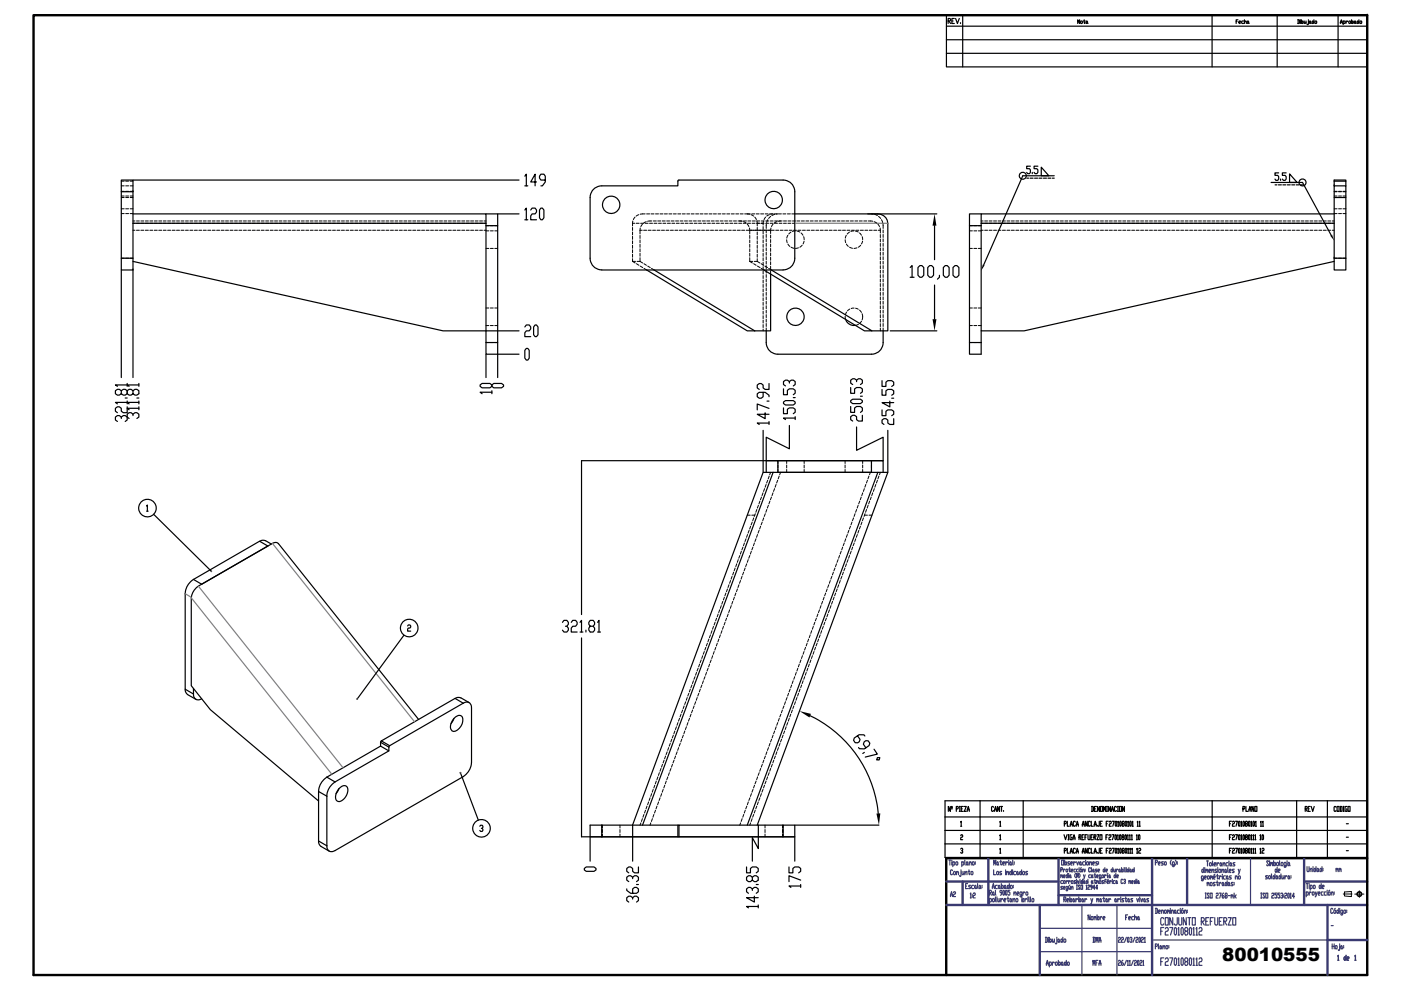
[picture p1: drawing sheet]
<svg xmlns="http://www.w3.org/2000/svg" width="297mm" height="210mm" viewBox="0 0 297 210" stroke-linecap="round" stroke-linejoin="round" font-family="sans-serif">
<defs><g id="words">
<text font-size="3.9" x="259.1" y="203.8">80010555</text>
</g></defs>
<path d="M7.1 3.2h282.8v203.6h-282.8zM289.9 182h-89.3v24.8" fill="none" stroke="#000" stroke-width=".51"/>
<g fill="none" stroke="#393971" stroke-width=".51">
<path d="M200.6 191.9h89.3M200.6 187h23.8M204.1 187v4.9M209.5 182v9.9M220.5 191.9v14.9M224.4 182v9.9M224.4 189.9h19.9M244.3 182v24.8M251.7 182v9.9M276.5 182v9.9M276.5 187h13.4M281.5 199.4h8.4"/>
<path d="M281.5 191.9v14.9"/>
</g>
<g fill="none" stroke="#393971" stroke-width=".25">
<path d="M201.2 182.4h.4M201.4 182.4v1.1M201.5 190.2l.2-1.1 .3 1.1M201.5 189.8h.5M201.8 182.4v.2M201.8 182.8v.7M202 184.7l-.2-.2-.3 .2v.7l.1 .1 .4-.1M202 183l.1-.2 .3 .2-.1 .5h-.3M202 182.8v1M202.2 189.3l.1-.2 .3 .2-.1 .3h-.2l-.1 .2v.4h.4M202.3 184.8h.2l.1 .2-.1 .5-.3-.1zM202.8 182.8l.3 .2-.1 .5-.4-.2z"/>
<path d="M202.8 185.2l.3-.4 .1 .7M202.8 184.8v.7M203.8 184.5v.2M203.8 184.8v.9l-.2 .2-.2-.2M203.9 183l.1-.2 .3 .2-.1 .5h-.3M203.9 182.8v1M204 184.8l.1 .7 .3-.3M204.4 184.8v.7M204.6 182.4l.1 1.1M204.6 185.2l.3-.4 .1 .7M204.6 184.8v.7M204.7 187.9h.2"/>
<path d="M205 182.8l.2 .2-.1 .5-.2-.2zM205.1 187.4h-.4v1.1h.4M205.2 183.3l.1 .2M205.2 184.8h.5M205.4 184.5v.9l.1 .1 .2-.1M205.5 183.1l.3-.3 .1 .7M205.5 182.8v.7M205.7 189.6l.1-.2v1M205.7 190.4h.2M205.8 187.8h-.3l-.1 .1 .4 .4-.1 .2h-.3M206 184.8h.2l.1 .2-.1 .5-.3-.1zM206.1 189.7v.2"/>
<path d="M206.1 190.1v.2M206.2 182.8l.4 .2-.1 .5-.4-.2zM206.4 189.6l.1-.2h.2l.1 .2-.1 .3-.3 .2v.3h.4M206.4 187.8h-.3l-.1 .1 .1 .6h.3M206.7 187.8l.2 .1-.1 .6-.2-.2zM206.8 182.8v.2M206.8 183.1v.2M206.9 188.3l.2 .2M207.3 187.4l.1 1.1M207.7 187.8l.2 .1-.1 .6-.2-.2zM207.9 188.3l.1 .2M208.2 187.8v.1"/>
<path d="M208.2 188.1v.2M209.8 189.4h.3v-.6h-.3v1.1M209.8 190.8l.1-.2h.2l.1 .2-.1 .5h-.3M209.8 190.6v1M209.9 189.4l.3 .5M210.4 188.5l.2-1.1 .2 1.1M210.4 188.1h.4M210.5 189.2l.2 .2-.1 .5-.2-.2zM210.5 190.6h.2l.1 .2-.1 .5h-.2l-.1-.2zM210.7 184.5v1h.4M210.7 183.5v-1.1l.2 .7 .2-.7v1.1M210.7 189.7l.1 .2"/>
<path d="M211.1 188.8l.1 1.1M211.1 190.2l.1 1.1M211.4 190.2v.2M211.4 190.6v.7M211.4 184.8h.2l.1 .2-.1 .5-.3-.1zM211.4 182.8l.2 .2-.1 .5-.2-.2zM211.5 187.8h-.4l-.1 .1 .1 .6h.4M211.6 190.6l.1 .7 .3-.4M211.6 183.3l.2 .2M211.8 187.8l.2 .1-.1 .6-.2-.2zM212 182.8h.4M212 188.3l.1 .2"/>
<path d="M212 190.6v.7M212.2 182.4v.9l.1 .2 .1-.2M212.2 190.6v.7M212.3 187.4v1.1M212.4 184.8h-.4l-.1 .2 .5 .4-.1 .1h-.4M212.4 189.4h-.3v-.6l.3 .2v.5l-.3 .4M212.5 187.8l.2 .1-.1 .6-.3-.4zM212.6 183.1h.3v-.3l-.3 .2v.3l.3 .2M212.6 190.8l-.2-.2-.2 .3M212.7 188.8l.3 .2-.1 .9-.3-.2zM212.9 190.9h.3v-.3h-.2l-.1 .2 .1 .5h.2M213 187.8l.3 .1-.2 .6-.2-.2z"/>
<path d="M213.2 184.5v.2M213.2 184.8v.7M213.2 182.8v.7M213.3 188.3l.1 .2M213.3 188.8l.2 .2-.1 .9-.2-.2zM213.4 185.2l.3-.4 .1 .7M213.4 184.8v.7M213.5 190.6h.4M213.7 183l-.3-.2-.2 .3M213.7 187.8l.3 .3-.2 .4-.2-.2zM213.7 190.2l.1 1.1 .1-.2M213.9 182.4v.2"/>
<path d="M213.9 182.8v.7M214 187.4v1.1M214.1 188.8h-.4v.4h.3l.1 .2-.1 .5-.3-.2M214.2 184.8l.3 .4-.2 .3-.2-.1zM214.2 182.8l.2 .2-.1 .5-.2-.2zM214.2 190.6l.2 .2-.1 .5-.2-.2zM214.3 187.8l.3 .1-.1 .6-.3-.2zM214.4 183.3l.1 .2M214.4 191.1l.1 .2M214.5 184.5v1M214.7 184.5v.2M214.7 184.8v.7"/>
<path d="M214.7 182.4l.1 1.1M214.8 190.9l.3-.3 .1 .7M214.8 190.6v.7M214.8 187.8v.1M214.8 188.1v.2M215 189.5l.3-.3 .1 .7M215 189.2v.7M215 182.8v.2M215 183.1v.2M215.3 184.8h-.3l-.1 .2 .1 .5h.3M215.5 190.6h.2l.1 .2-.1 .5h-.2l-.1-.2zM215.6 189.5h.3v-.3h-.2l-.1 .2v.3l.3 .2"/>
<path d="M215.6 184.8l.3 .2-.1 .5-.3-.1zM215.9 185.4l.1 .1M216.3 184.8l.3 .4-.2 .3-.2-.1zM216.6 184.5v1M216.7 190.2v1.1M216.7 189.9h-.4l-.1-.2 .1-.5h.3l.1 .2v.7l-.1 .1-.4-.1M216.9 189.2v.7M216.9 190.6l.2 .2-.1 .5-.3-.4zM216.9 184.8h.2l.1 .2-.1 .5-.3-.1zM217.3 189.4l-.2-.2-.2 .3M217.3 190.6v.7M217.6 189.2h.2l.1 .2-.1 .5-.3-.2z"/>
<path d="M217.7 190.8l-.2-.2-.2 .3M217.9 184.8h-.3l-.2 .2 .5 .4-.1 .1h-.4M217.9 190.2v.2M217.9 190.6v.7M218.1 190.2l.1 1.1M218.5 190.2l.1 1.1M218.9 190.6h.2l.1 .2-.1 .5h-.2l-.1-.2zM220.5 196.9h23.8M221.6 198.8h.4l.1 .2v.7l-.1 .2h-.4M221.7 198.8v1.1M222.3 198.8v.2M222.3 199.2v.7"/>
<path d="M222.5 198.8v1.1M222.7 199.2l.2 .1-.1 .6-.3-.4zM223.1 199.2l.1 .7 .3-.4M223.5 199.2v.7M224.1 199.2v.8l-.1 .2-.2-.2M224.1 198.8v.2M224.4 199.2l.2 .1-.1 .6-.2-.2zM224.6 199.7l.1 .2M224.9 184.5h.3v-.5h-.3v.9M224.9 185.7l.1-.1 .1 .3M224.9 185.6v.6M225 199.2l.3 .3-.2 .4-.2-.2z"/>
<path d="M225.1 182.4h.4v1.1h-.4zM225.1 185.7l.1-.1 .1 .6M225.3 188l-.4 .2 .3 .1v.3h-.3M225.3 186.8l-.4 .1 .1 .5h.3M225.3 198.8v1.1M225.5 185.9h.2v-.3l-.2 .1 .1 .5h.1M225.5 188.3h.2v-.3l-.2 .2 .1 .4h.1M225.5 184.3v.6M225.6 186.8l.2 .1-.1 .5-.2-.2zM225.6 190.8h.3l.1-.2-.1-.4h-.3v1.1M225.7 199.2l.3 .1-.1 .6-.3-.2zM225.7 190.8l.3 .5"/>
<path d="M225.7 182.4v1.1M225.8 184.5l-.2-.2-.1 .3M225.9 182.8l.2 .2-.1 .5-.3-.4zM226 186.8v.6M226.1 185.6l.3 .3-.2 .3-.2-.2zM226.1 184.3l.3 .2-.1 .4-.3-.1zM226.2 190.9h.3v-.3l-.3 .2v.3l.3 .2M226.4 186.9l-.2-.1-.2 .3M226.4 188.6l-.4-.1 .1-.5 .3 .2v.6l-.1 .1-.3-.1M226.4 185.3v.9M226.6 188l.1 .6 .2-.3M226.6 184.3h.3"/>
<path d="M226.6 185.3v.1M226.6 185.6v.6M226.6 186.8v.6M226.8 184v.8v.1l.1-.1M226.8 182.8h-.3l-.1 .2 .4 .3-.1 .2h-.3M226.8 190.2v1.1M226.8 187.7l-.1 .2M226.8 185.6l.2 .1-.1 .5-.1-.2zM226.9 186.9l-.1-.1-.2 .3M226.9 188v.6M227 183.1h.3v-.3l-.3 .2v.3l.3 .2M227 186l.1 .2"/>
<path d="M227 190.6l.2 .2-.1 .5-.3-.4zM227.1 184.6h.3v-.3l-.3 .2v.3l.3 .1M227.1 188.3l.3-.3 .1 .6M227.1 188v.6M227.2 186.8l.3 .1-.1 .5-.3-.2zM227.6 190.6l.2 .2-.1 .5-.2-.2zM227.6 182.8v.7M227.8 191.1l.1 .2M228 186.8h-.2v.3l.2 .1-.3 .2M228 184.3l-.3 .2 .1 .4h.2M228 185.3l-.1 .3 .1 .6M228 183l-.2-.2-.2 .3"/>
<path d="M228.1 190.6v.7M228.2 186.2v-.9l.2 .6 .2-.6v.9M228.2 186.5v.1M228.2 186.8v.6M228.2 187.7h.2M228.2 188.6h.2M228.3 182.8l.2 .7 .2-.7M228.3 187.7v.9M228.4 186.8l.2 .6 .2-.6M228.5 190.8l-.2-.2-.2 .3M228.6 184.3l-.4 .2 .1 .4h.3M228.7 190.2v1.1"/>
<path d="M228.8 185.3l.2 .3-.2 .6M228.8 184v.2M228.8 184.3v.6M228.9 190.6l.3 .2-.2 .5-.3-.4zM229 187.9l-.1-.2-.3 .2 .4 .6-.1 .1-.3-.1M229 186.5v.1M229 186.8v.6M229 182.8l.2 .2-.1 .5-.2-.2zM229.1 184.3l.2 .2v.4l-.3-.1zM229.2 187.7h.3v.9h-.3zM229.2 183.3l.1 .2M229.3 186.8l.2 .3-.2 .3-.1-.2z"/>
<path d="M229.3 184l-.2 .2M229.4 191.9v14.9M229.5 190.6l.2 .2-.1 .5-.2-.2zM229.5 184.6l.3-.3 .1 .6M229.5 184.3v.6M229.5 186.5v.9M229.7 191.1l.1 .2M229.7 185.6l.2 .6M229.8 186.8l.2 .1-.1 .5-.2-.2zM230 182.8h-.4l-.1 .2 .1 .5h.4M230 187.2l.1 .2M230 190.6v.7"/>
<path d="M230.1 185.6l-.4 .9M230.1 184.3v.2M230.1 184.6v.2M230.2 182.4v.2M230.2 182.8v.7M230.3 187.9l.1-.2v.9M230.3 188.6h.2M230.4 186.8l.3 .3-.2 .3-.2-.2zM230.4 190.8l-.2-.2-.2 .3M230.5 182.8l.3 .2-.1 .5-.3-.2zM230.7 187.9v-.2l.3 .2-.1 .3-.2 .1v.3h.3M230.7 186.5v.9"/>
<path d="M231 183.1l.3-.3 .1 .7M231 182.8v.7M231.1 194v1.1l-.4-1.1v1.1M231.2 184.2l-.1-.2-.3 .2v.6l.1 .1 .3-.1M231.2 185.6h-.3l-.1 .1 .1 .5h.3M231.3 190.6l.2 .7M231.4 184l.1 .9M231.4 194.4l.4 .2-.2 .5h-.2l-.1-.2zM231.5 185.6l.2 .1-.1 .5-.2-.2zM231.5 186.8l.2 .1-.1 .5-.2-.2zM231.6 188.2h-.3v-.5l.3 .2v.4l-.3 .3M231.6 183.1h.4v-.3l-.4 .2v.3l.4 .2"/>
<path d="M231.7 186l.1 .2M231.7 187.2l.1 .2M231.7 190.6l-.4 1.1M231.7 198.8h.4l.1 .2v.7l-.1 .2h-.4M231.8 184.3l.1 .2v.4l-.2-.1zM231.8 198.8v1.1M231.9 184.8l.1 .1M231.9 185.6h.4M231.9 186.8h.4M232 194.6l.1-.2 .1 .3M232 194.4v.7M232.1 185.3l.1 .9 .1-.2"/>
<path d="M232.1 186.5l.1 .9 .1-.2M232.1 188.3h-.3l.2-.6v.9M232.2 194.6l.1-.2 .1 .7M232.4 199.9v-1.1l.2 .7 .2-.7v1.1M232.5 185.9h.3v-.3l-.3 .1v.3l.3 .2M232.5 186.9l.1-.1 .1 .3M232.5 186.8v.6M232.5 190.8l.1-.2 .1 .3M232.5 190.6v.7M232.6 184.3h-.3v.3l.3 .2-.4 .1M232.6 194v1.1M232.7 186.9l.1-.1 .1 .1v.5"/>
<path d="M232.7 188.3h-.4l.3-.6v.9M232.7 182.8h-.3l-.1 .2 .4 .3-.1 .2h-.3M232.7 190.8l.2-.2 .1 .7M232.8 184.6h.2v-.3l-.2 .2v.3l.2 .1M232.8 194.4l.2 .2-.1 .5-.3-.4zM232.9 182.8v.2M232.9 183.1v.2M233 199.9l.2-1.1 .2 1.1M233 199.5h.4M233.2 186.8l.2 .1-.1 .5-.3-.2zM233.2 194.4v.7M233.3 190.6l.2 .2-.1 .5-.2-.2z"/>
<path d="M233.4 186.2l-.4-.2 .2-.4 .2 .1v.6l-.1 .2-.3-.2M233.5 191.1l.1 .2M233.7 194.6l-.3-.2-.2 .3M233.7 185.6l.3 .1-.1 .5-.3-.2zM233.8 190.6h.4M233.9 194.7h.3v-.3l-.3 .2 .1 .5h.2M234 186.8h-.3v.3l.3 .1-.4 .2M234 184.3l.3 .3-.2 .3-.2-.1zM234 190.2v.9l.1 .2 .1-.2M234.2 185.6v.6M234.2 186.9h.2M234.3 184v.9"/>
<path d="M234.4 184.6h.3v-.3l-.3 .2v.3l.3 .1M234.5 185.7l-.1-.1-.2 .3M234.5 186.6l-.1-.1-.1 .1v.8M234.5 190.6l.3 .2-.1 .5-.3-.2zM234.7 187.1h.3v-.3l-.3 .1v.3l.3 .2M234.8 191.1l.1 .2M234.8 185.6v.6M234.9 185.3l-.2 .1M235 186.5l-.2 .1M235.1 190.6v.7M235.2 185.6l.2 .1-.1 .5-.2-.2zM235.3 186.8v.6"/>
<path d="M235.4 186l.1 .2M235.5 190.8l-.2-.2-.2 .3M235.6 184.3l.3 .3-.2 .3-.1-.1zM235.6 186.9l-.1-.1-.2 .3M235.8 186.5v.1M235.8 186.8v.6M235.9 184v.9M236.1 184.3l.1 .6 .3-.3M236.3 185.6l.3 .3-.2 .3-.2-.2zM236.4 186.8l-.4 .1 .1 .5h.3M236.5 190.6l.2 .2-.1 .5-.3-.2zM236.5 184.3v.6"/>
<path d="M236.6 185.3v.9M236.7 184.3v.6M236.7 191.1l.1 .2M236.7 186.8l.2 .1-.1 .5-.2-.2zM236.8 185.9h.2v-.3l-.2 .1 .1 .5h.1M236.8 191.9v14.9M236.9 187.2v.2M237 190.6v.7M237 184.5l-.1-.2-.2 .3M237.1 199l.1-.2h.2l.2 .2-.2 .3-.3 .2v.4h.5M237.3 184.3l.2 .2-.1 .4-.2-.1zM237.4 190.8l-.2-.2-.2 .3"/>
<path d="M237.5 184.8l.1 .1M237.6 190.2v.2M237.6 190.6v.7M237.8 199l.1-.2h.2l.1 .2-.1 .3-.3 .2v.4h.4M237.8 184v.9M238 184.3l.1 .2v.4l-.3-.3zM238.1 186.6l-.1-.1-.3 .1v.6l.1 .2 .3-.2M238.3 186.6v-.1l.3 .1-.2 .3M238.3 190.6h-.4l-.1 .2 .5 .3-.2 .2h-.3M238.3 184v.2M238.3 184.3v.6M238.5 190.6h.4"/>
<path d="M238.5 184l.1 .9M238.5 186.9v.5l-.2-.2M238.7 194.6h.2M238.7 190.2v.9l.1 .2 .1-.2M238.8 184v.2M238.8 184.3v.6M238.8 198.8l-.4 1.1M239.1 184.3l.3 .3-.2 .3-.2-.1zM239.1 194h-.4v1.1M239.1 198.8l.3 .2-.2 .9-.2-.2zM239.2 190.6l.2 .2-.1 .5-.2-.2zM239.3 194.7h.3v-.3l-.3 .2 .1 .5h.2"/>
<path d="M239.4 186.9v-.1l.1 .3M239.4 184v.9M239.4 186.8v.6M239.4 191.1l.1 .2M239.5 186.9l.1-.1 .1 .1v.5M239.6 199l.1-.2h.2l.1 .4-.2 .1M239.6 184.3l.2 .2-.1 .4-.2-.1zM239.8 184.8l.1 .1M239.9 199.3v.6l-.3-.2M239.9 187.1h.3v-.3l-.3 .1v.3l.3 .2M240.2 190.6h-.4l-.1 .2 .5 .3-.1 .2h-.4M240.2 184.3l.3 .3-.2 .3-.2-.1z"/>
<path d="M240.3 194.4h-.3l-.1 .2 .1 .5h.3M240.5 184v.9M240.6 186.8l.2 .3-.2 .3-.1-.2zM240.6 194.7l.3-.3 .1 .7M240.6 194v1.1M240.6 198.8l-.4 1.1M240.8 199l.1-.2h.3l.1 .2-.1 .3-.4 .2v.4h.5M240.8 186.5v.9M241 190.6l.2 .7 .2-.7M241 186.5v.1M241 186.8v.6M241.3 194.4l.2 .2-.1 .5-.2-.2z"/>
<path d="M241.3 186.8l.2 .1-.1 .5-.2-.2zM241.5 187.2l.1 .2M241.5 194.9l.1 .2M241.6 198.8l.2 .2-.1 .9-.2-.2zM241.6 190.2v.2M241.6 190.6v.7M241.9 190.6l.2 .7 .2-.7M242 199l.1-.2h.2l.1 .2-.1 .3-.3 .2v.4h.4M242.6 190.6l.2 .2-.1 .5-.2-.2zM242.6 199l.1-.2v1.1M242.6 199.9h.2M242.8 191.1l.1 .2"/>
<path d="M243.5 190.6h-.3l-.1 .2 .4 .3-.1 .2h-.3M244.3 199.4h37.2M245 192.7h.3l.1 .2v.7l-.1 .1h-.3M245 183h.3l.1-.2-.1-.4h-.3v1.1M245.1 192.7v1M245.6 193.4h.3v-.4l-.3 .2v.4l.3 .1M245.6 183.1h.3v-.3l-.3 .2v.3l.3 .2M246.1 197.5h.3M246.2 193.4l.3-.4 .2 .7M246.2 193v.7M246.7 182.8h-.4l-.1 .2 .5 .3-.2 .2h-.3M246.7 196.7h-.6v1.6"/>
<path d="M246.7 194.9l-.1-.3h-.3l-.2 .3v1l.2 .3h.3l.1-.3M247 193l.3 .2-.1 .5-.3-.1zM247 182.8l.3 .2-.1 .5-.3-.2zM247.1 194.6h.6v1.6h-.6zM247.1 197l.1-.3h.3l.2 .3-.2 .5h-.3l-.1 .3v.5h.6M247.5 193.2l.1-.2 .1 .4M247.5 193v.7M247.7 193.2l.1-.2 .1 .7M248 196.7h.6l-.4 1.6M248.1 192.7v.2M248.1 193v.7M248.3 193.4l.4-.4 .1 .7"/>
<path d="M248.3 182.4l-.2 .4 .2 .7M248.3 193v.7M248.6 194.6v1.6l-.6-1.6v1.6M249 183.5h-.3l-.1-.2 .1-.5 .3 .2v.6l-.1 .2-.3-.2M249.1 193l.2 .2-.1 .5-.2-.1zM249.1 196.7l.3 .3v1l-.1 .3-.3-.3v-1zM249.2 182.4l.2 .4-.2 .7M249.3 193.6l.1 .1M249.6 194.6v1.3l-.2 .3h-.3l-.1-.3M249.6 182.8v.2M249.6 183.1v.2M249.8 197l.1-.3v1.6"/>
<path d="M249.8 198.3h.3M249.9 194.6v1.3l.2 .3h.3l.1-.3v-1.3M250 193h-.3l-.1 .2 .1 .5h.3M250.3 192.7v.2M250.3 193v.7M250.5 196.7h.2l.2 .3v1l-.2 .3h-.2l-.1-.3v-1zM250.6 193l.3 .2-.1 .5-.3-.1zM250.8 192.7l-.2 .2M251.1 193.4l.3-.4 .1 .7M251.1 193v.7M251.4 197.5l-.2-.5 .2-.3h.3l.1 .6-.1 .2h-.3l-.2 .3 .2 .5h.3l.1-.3-.1-.5M251.5 194.6v1.6l-.6-1.6v1.6"/>
<path d="M251.7 193v.2M251.7 193.4v.2M251.8 194.6h.7M252.2 194.6v1.6M252.3 196.7h.2l.1 .3v1l-.1 .3h-.2l-.1-.3v-1zM252.8 194.6h.6v1.6h-.6zM252.9 197l.2-.3v1.6M252.9 198.3h.4M253.6 197l.1-.3v1.6M253.6 198.3h.3M254.2 197l.2-.3h.3l.1 .3-.1 .5h-.3l-.2 .3v.5h.6M254.7 195.4h.5l.1-.2-.1-.6h-.5v1.6"/>
<path d="M254.8 195.4l.5 .8M254.9 184.4l.3 .3-.2 .4-.2-.2zM255.1 186.5h-.3l-.1-.2 .1-.5h.2l.1 .2v.7l-.1 .1-.3-.1M255.2 184v1.1M255.4 186.1h.3v-.3h-.2l-.1 .2v.3l.3 .2M255.4 184v.2M255.4 184.4v.7M255.5 189.4h.2M255.5 190.5h.2M255.6 189.4v1.1M255.7 184.5l.1-.1 .1 .3M255.7 195.4h.3"/>
<path d="M255.7 184.4v.7M255.8 182.6h.4M255.9 184.5l.1-.1 .1 .7M255.9 187.4l.2-.2 .1 .3M255.9 187.2v.7M256 182.6v1.1M256.1 185.8h.2l.1 .2-.1 .5-.3-.2zM256.2 187.4l.1-.2 .1 .7M256.3 194.6h-.6v1.6h.6M256.3 184.7h.3v-.3l-.3 .1v.4l.3 .2M256.4 189.6l-.1-.2-.4 .2 .5 .7-.1 .2h-.2l-.2-.2M256.5 183l.4 .1-.1 .6-.4-.2z"/>
<path d="M256.6 189.4h.4v1.1h-.4zM256.6 195.4h.3M256.6 186l.1-.2 .1 .3M256.6 185.8v.7M256.7 187.2h.2l.1 .2-.1 .5-.3-.2zM256.8 186l.1-.2 .1 .7M256.9 184.7l.3-.3 .1 .7M256.9 184.4v.7M257.1 182.6l.1 1.1M257.2 194.6h-.6v1.6M257.3 186.1h.3v-.3h-.2l-.1 .2v.3l.3 .2M257.4 183.3h.3v-.3l-.3 .1v.4l.3 .2"/>
<path d="M257.6 194.6v1.3l.1 .3h.3l.2-.3v-1.3M257.6 185.4l-.2 .2M257.6 187.2h-.3l-.1 .2 .4 .3-.1 .2h-.3M257.9 189.6l.1-.2 .3 .2-.1 .4-.3 .1v.4h.4M257.9 187.2h.4M257.9 185.8h.4M258 184.4h-.3l-.1 .1 .4 .4-.1 .2h-.3M258 183v.7M258.1 186.8v.9l.1 .2 .1-.2M258.1 185.4v.9l.1 .2 .1-.2M258.2 184v.2M258.2 184.4v.7"/>
<path d="M258.4 183.1l-.2-.1-.2 .3M258.5 189.4h.4l-.3 1.1M258.5 187.2v.7M258.5 184.4l.3 .1-.1 .6-.3-.2zM258.5 195.4h.3M258.5 185.8v.7M258.8 183l.2 .1-.1 .6-.2-.2zM258.9 187.4l-.2-.2-.2 .3M259 186l-.3-.2-.2 .3M259 183.5l.1 .2M259 184.7l.4-.3 .1 .7M259 184.4v.7"/>
<path d="M259.1 194.6h-.6v1.6h.6M259.2 185.4v.2M259.2 185.8v.7M259.2 187.2l.2 .2-.1 .5-.2-.2zM259.3 183.3l.3-.3 .1 .7M259.3 183v.7M259.4 189.4l-.3 .4v.5l.1 .2h.2l.1-.4-.1-.1h-.3M259.4 187.7l.1 .2M259.5 195.4h.4l.2-.2-.2-.6h-.4v1.6M259.6 195.4l.5 .8M259.8 184.4l.2 .1-.1 .6-.2-.2zM259.8 185.8h-.3l-.1 .2 .1 .5h.3"/>
<path d="M259.9 187.2l.3 .3-.2 .4-.2-.2zM259.9 190l-.1-.4 .3-.2 .1 .4-.4 .3 .1 .4h.2l.1-.2-.1-.3M260 184.9l.1 .2M260.1 185.8l.2 .2-.1 .5-.2-.2zM260.2 186.8v1.1M260.3 184l.1 1.1M260.3 186.3l.1 .2M260.3 183h-.3l-.1 .1 .1 .6h.3M260.4 190h.4M260.4 194.6h.6l-.6 1.6h.6M260.5 187.2l.2 .2-.1 .5-.2-.2zM260.6 182.6v.2"/>
<path d="M260.6 183v.7M260.6 184.7h.3v-.3l-.3 .1v.4l.3 .2M260.7 187.7l.1 .2M260.9 183l.2 .1-.1 .6-.2-.2zM261 190l.1-.2 .1 .3M261 189.8v.7M261.1 185.8h-.3l-.2 .2 .5 .3-.1 .2h-.4M261.1 183.5l.1 .2M261.2 190l.1-.2 .2 .7M261.4 194.6h.6v1.6h-.6zM261.5 187.2h-.4l-.1 .2 .5 .3-.2 .2h-.3M261.7 187.2v.2"/>
<path d="M261.7 187.5v.2M261.7 189.4v1.1M261.7 184.4h-.3l-.1 .1 .4 .4-.1 .2h-.3M261.8 183h-.3l-.1 .1 .4 .4-.1 .2h-.3M261.9 190.1l.2 .4M261.9 186.1l.3-.3 .1 .7M261.9 185.8v.7M262.1 189.8l-.2 .3h-.2M262.5 184.4l.2 .7M262.7 185.8h.2l.1 .2-.1 .5-.3-.2zM263 184.4l-.5 1M265.1 182v9.9"/>
<path d="M267.3 189.4h.2M267.3 190.5h.2M267.4 189.4v1.1M268.2 189.6l-.1-.2-.4 .2 .5 .7-.1 .2h-.3l-.1-.2M268.4 189.4h.4v1.1h-.4zM268.7 185.7h-.3l-.1 .2 .4 .3-.1 .2h-.3M269 182.7l-.1-.1-.4 .1 .5 .7-.1 .2h-.3l-.1-.2M269 185.7l.4 .2-.1 .5h-.3l-.1-.2zM269.2 182.6v.1M269.2 182.9v.7M269.4 183.1l.1-.2 .1 .4M269.4 182.9v.7"/>
<path d="M269.6 185.4l.1 1M269.6 183.1l.1-.2 .1 .7M269.6 189.6l.1-.2 .4 .2-.1 .4-.4 .1v.4h.5M270 185.7l.3 .4-.2 .3-.2-.2zM270 182.6v1M270.2 182.9l.2 .2-.1 .5-.3-.3zM270.3 185.4v1M270.5 184.3l.3 .4-.2 .3-.2-.2zM270.6 185.7l.2 .2-.1 .5-.2-.2zM270.7 189.4h-.4v.4h.3l.1 .2-.1 .5h-.2l-.1-.2M270.8 182.9h.2l.1 .2-.1 .5h-.2l-.1-.2zM270.8 184v1"/>
<path d="M270.8 186.2l.2 .2M271 184.7h.3v-.4l-.3 .2 .1 .5h.2M271.3 185.7l.3 .4-.2 .3-.2-.2zM271.3 182.6l.1 1M271.3 189.4h-.4v.4h.3l.1 .2-.1 .5h-.2l-.1-.2M271.5 189.6l.2-.2 .3 .2-.2 .4M271.6 185.4v1M271.7 182.9h.2l.1 .2-.1 .5h-.2l-.1-.2zM271.8 185.7l.1 .7 .3-.3M271.9 190v.5h-.2l-.2-.2M272.2 189.8v.2M272.2 190.1v.2"/>
<path d="M272.2 185.7v.7M272.4 189.6l.1-.2 .3 .2-.1 .4-.3 .1v.4h.4M272.4 185.7v.7M272.7 183.6h-.3l-.2-.2 .2-.5h.2l.1 .2v.7l-.1 .2-.4-.2M272.9 185.9l-.3-.2-.2 .4M272.9 182.6v.1M272.9 182.9v.7M273.1 189.4l.2 .2-.1 .9-.2-.2zM273.2 185.7l.2 .2-.1 .5-.2-.2zM273.2 182.9l.2 .2-.1 .5-.2-.2zM273.4 186.2l.1 .2M273.4 183.4l.1 .2"/>
<path d="M273.6 189.6l.1-.2v1.1M273.6 190.5h.2M273.7 185.7v.2M273.7 186.1v.1M274.4 190.1h-.4l.3-.7v1.1M276.9 189.3l.2-.1 .3 .1-.1 .6h-.4M276.9 187.4h.5M276.9 189.2v1M277.1 183.8l.1 1.1h.2l.1-.2v-.9M277.2 187.4v1.1M277.6 187.4v.2M277.6 187.8v.7"/>
<path d="M277.6 189.2v.7M277.7 184.5l.4-.3 .1 .7M277.7 184.2v.7M277.8 187.9l.1-.1h.2l.1 .1-.1 .6h-.3M277.8 187.8v1M278 189.3l-.2-.1-.2 .3M278.3 189.2l.3 .1-.1 .6h-.2l-.1-.2zM278.4 183.8v.2M278.4 184.2v.7M278.5 187.8h.2l.1 .1-.1 .6h-.2l-.1-.2zM278.7 184.2l.3 .3-.2 .4-.2-.2zM278.8 189.2l.3 .7"/>
<path d="M279 183.8v1.1M279.3 189.2l-.5 1M279.3 184.2l.2 .1-.1 .6-.2-.2zM279.5 189.5h.3v-.3l-.3 .1 .1 .6h.2M279.5 184.7l.2 .2M279.8 187.8l.3 .3-.2 .4-.2-.2zM280 184.2l.3 .3-.2 .4-.2-.2zM280.1 187.4v1.1M280.3 183.8v1.1M280.3 188.1h.3v-.3h-.2l-.1 .1 .1 .6h.2M280.5 184.2v.1M280.5 184.5v.2"/>
<path d="M280.5 189.2h-.3l-.1 .1 .1 .6h.3M281.2 189.2h-.3l-.1 .1 .1 .6h.3M281.4 188.8v.2M281.4 189.2v.7M281.7 189.2l.3 .1-.1 .6h-.2l-.1-.2zM281.9 188.8l-.2 .2M282.2 189.5l.4-.3 .1 .7M282.2 196.3h.5M282.2 189.2v.7M282.6 192.9l-.1-.2h-.2l-.1 .2v.7l.1 .1 .3-.1M282.9 189.2v.1M282.9 189.5v.2"/>
<path d="M282.9 193l.3 .2-.1 .5-.3-.1zM283.1 192.7l-.2 .2M283.3 184.3l.1-.1 .1 .3M283.3 184.2v.7M283.5 184.3l.1-.1 .1 .7M283.5 193l.3 .4-.2 .3-.2-.1zM283.8 192.7v1M283.9 184.3l.1-.1 .1 .3M283.9 184.2v.7M284.1 192.7v.2M284.1 193v.7M284.1 184.3l.1-.1 .1 .7"/>
<path d="M284.7 193.7h-.3l-.1-.1 .1-.6 .3 .2v.7l-.1 .2h-.2l-.1-.2M285 193l.3 .2-.1 .5-.3-.1zM285.5 193v.2M285.5 193.4v.2M220.5 201.9h23.8M221.8 204.8l.3-1.1 .2 1.1M221.8 204.4h.5M222.5 204.2l.1-.1 .3 .1-.1 .6h-.3M222.5 204.1v1M223.1 204.1v.7M223.5 204.2l-.2-.1-.2 .3M223.9 204.1l.3 .1-.1 .6-.3-.2z"/>
<path d="M224.4 203.7v1.1M224.6 204.1l.2 .1-.1 .6-.3-.4zM225.1 204.1l.2 .1-.1 .6-.2-.2zM225.3 204.6l.1 .2M225.8 204.1l.3 .3-.2 .4-.2-.2zM226.1 203.7v1.1M226.4 204.1l.3 .1-.1 .6-.3-.2zM231.7 204.8v-1.1l.2 .7 .3-.7v1.1M232.4 204.2h.2M232.8 203.7h-.4v1.1M233 204.8l.2-1.1 .2 1.1M233 204.4h.4"/>
<path d="M237.1 203.9l.1-.2h.2l.2 .2-.2 .3-.3 .2v.4h.5M238.1 203.7l-.3 .4v.5l.3 .2 .1-.4-.1-.2h-.3M238.8 203.7l-.4 1.1M239 203.9l.1-.2v1.1M239 204.8h.2M239.5 203.9l.1-.2v1.1M239.5 204.8h.2M240.3 203.7l-.4 1.1M240.5 203.9l.1-.2h.2l.1 .2-.1 .3-.3 .2v.4h.4M241.3 203.7l.2 .2-.1 .9-.2-.2zM241.7 203.9l.1-.2h.2l.1 .2-.1 .3-.3 .2v.4h.4M242.3 203.9l.1-.2v1.1"/>
<path d="M242.3 204.8h.2M245 200.7h.3l.1-.1-.1-.4h-.3v1.1M245.6 200.2l.1 1.1M246 200.6l.2 .1-.1 .6-.2-.2zM246.1 204h.3M246.2 201.1l.1 .2M246.5 200.9l.4-.3 .1 .7M246.5 200.6v.7M246.7 203.2h-.6v1.6M247.1 203.4l.1-.2h.3l.2 .2-.2 .6h-.3l-.1 .2v.6h.6M247.3 200.6l.3 .1-.1 .6h-.2l-.1-.2zM247.8 200.6v.1"/>
<path d="M247.8 200.9v.2M248 203.2h.6l-.4 1.6M249.1 203.2l.3 .2v1.1l-.1 .3-.3-.3v-1.1zM249.8 203.4l.1-.2v1.6M249.8 204.8h.3M250.5 203.2h.2l.2 .2v1.1l-.2 .3h-.2l-.1-.3v-1.1zM251.7 204l.1 .5-.1 .3h-.3l-.2-.6 .2-.2h.3l.1-.3-.1-.5h-.3l-.2 .2 .2 .6M252.3 203.2h.2l.1 .2v1.1l-.1 .3h-.2l-.1-.3v-1.1zM252.9 203.4l.2-.2v1.6M252.9 204.8h.4M253.6 203.4l.1-.2v1.6M253.6 204.8h.3"/>
<path d="M254.2 203.4l.2-.2h.3l.1 .2-.1 .6h-.3l-.2 .2v.6h.6M282.4 200.2v1.1M282.4 200.7h.5M282.9 200.2v1.1M283.2 200.6l.3 .1-.1 .6h-.2l-.1-.2zM283.7 202.8l.1-.2v1.1M283.7 203.7h.2M284 200.2v.2M284 200.6v.8l-.1 .2-.2-.2M284.4 200.6l.2 .1-.1 .6-.3-.2zM284.6 201.1l.1 .2M284.9 200.6v.1"/>
<path d="M284.9 200.9v.2M285.1 203l.3 .3-.2 .4-.2-.2zM285.4 202.6v1.1M285.6 203.3h.3v-.3h-.2l-.1 .1 .1 .6h.2M287.3 202.8l.1-.2v1.1M287.3 203.7h.2"/>
</g>
<g fill="none" stroke="#000" stroke-width=".25">
<path d="M200.7 5.6h89.2M200.7 8.4h89.2M200.7 11.3h89.2M200.7 3.2h89.2v11h-89.2zM201 4.5h.4l.1-.2-.1-.4h-.4v1.1M201.2 4.5l.3 .5M201.8 4.5h.3M202.3 3.9h-.5v1.1h.5M202.6 3.9l.4 1.1 .4-1.1M203.6 4.8v.2M204.1 3.2v11M228.9 4.2v.8l-.4-.8v.8"/>
<path d="M229.2 4.5l.3 .1-.1 .4-.3-.1zM229.7 4.5h.4M229.9 4.2v.7l.1 .1 .1-.1M230.4 4.5l.2 .1-.1 .4-.2-.1zM230.6 4.9l.1 .1M257 3.2v11M262.1 4.6h.2M262.5 4.2h-.4v.8M262.7 4.7h.3v-.2l-.3 .1 .1 .4h.2M263.7 4.5l-.5 .1 .2 .4h.3M263.8 4.7l.3-.2 .1 .5M263.8 4.2v.8"/>
<path d="M264.5 4.5l.2 .1-.1 .4-.2-.1zM264.7 4.9l.1 .1M270.8 3.2v11M275.1 4.2l.4 .1v.6l-.4 .1M275.2 4.2v.8M275.7 4.2v.1M275.7 4.5v.5M275.9 4.2v.8M276.1 4.5l.2 .1-.1 .4-.3-.3zM276.5 4.5l.1 .5 .3-.3M276.9 4.5v.5M277.4 4.5v.6l-.1 .1-.2-.1"/>
<path d="M277.4 4.2v.1M277.7 4.5l.2 .1-.1 .4-.2-.1zM277.9 4.9l.1 .1M278.3 4.5l.3 .2-.2 .3-.2-.1zM278.6 4.2v.8M278.9 4.5l.3 .1-.1 .4-.3-.1zM283.7 3.2v11M284.2 5l.2-.8 .2 .8M284.2 4.7h.4M284.8 4.6l.1-.1 .3 .1-.1 .4h-.3M284.8 4.5v.7M285.4 4.5v.5"/>
<path d="M285.8 4.6l-.2-.1-.2 .2M286.1 4.5l.3 .1-.1 .4-.3-.1zM286.6 4.2v.8M286.7 4.5l.2 .1v.4l-.3-.3zM287.2 4.5l.2 .1-.1 .4-.2-.1zM287.4 4.9l.1 .1M287.8 4.5l.3 .2-.2 .3-.2-.1zM288.1 4.2v.8M288.4 4.5l.3 .1-.1 .4-.3-.1zM289.9 3.2h.1M25.7 38.2h2.5v2.5h-2.5zM28.2 38.2h81.8"/>
<path d="M111.3 37.4l.3-.5v2.5M111.3 39.4h.6M113.7 38.6h-1.2l1-1.7v2.5M115.6 38.2h-.9l-.3-.4v-.4l.3-.5h.6l.3 .5v1.2l-.6 .8h-.3M217.7 37.8h.4M218.4 37.8h.6M218.5 35.2h-.8v.6h.6l.2 .2v.6l-.2 .2h-.4l-.2-.2M218.9 36.6v.2M219.4 37.8h.6M220 35.2h-.8v.6h.6l.2 .2v.6l-.2 .2h-.3l-.3-.2M220.3 37.8h.6M220.8 35.5l1.6 1.8h-1.6z"/>
<path d="M221.2 37.8h.7M222.2 37.8h.6M223.1 37.8h.4M223.5 37.3h-6.6l-8.3 18.9M269.5 38.7h6.7l6 11.2M270.3 39.2h.4M271 39.2h.7M271.1 36.7h-.8v.5h.6l.2 .3v.5l-.2 .3h-.4l-.2-.3M271.5 38v.3M272 39.2h.6M272.7 36.7h-.8v.5h.6l.2 .3v.5l-.2 .3h-.4l-.2-.3M272.9 39.2h.7"/>
<path d="M273.4 36.9l1.6 1.8h-1.6zM273.9 39.2h.6M274.8 39.2h.6M275.8 39.2h.4M282.9 39.4h2.4v2.5h-2.4zM282.9 39.4h.1M282.9 38.4h2.4v1M285.3 38.4v-.2h-2.4v1.2M25.7 54.8h2.5v2.5h-2.5zM25.7 40.7v14.1M25.7 57.3v22.8M28.2 40.7h.1"/>
<path d="M28.2 57.3h.1M28.2 47.4h74.8v22.8M28.2 45.4h74.8v2M28.2 40.7v14.1M28.2 57.3v22.8M28.2 55.4l65.7 14.8h9.1M103 47.9h2.5v24.8h-2.5v-2.5M103 45.4h2.5v2.5M105.6 45.4h4.4M111.3 44.5l.3-.4v2.5M111.3 46.6h.6M112.5 44.5l.3-.4h.7l.2 .4v.5l-.2 .4h-.7l-.3 .4v.8h1.2"/>
<path d="M114.7 44.1h.3l.3 .4v1.7l-.3 .4h-.3l-.3-.4v-1.7zM125.8 40.1a2.65 2.65 0 0 1 1.8-.7h16.1v-1.1l.3-.1h22a2.45 2.45 0 0 1 2.5 2.5v14.1a2.49 2.49 0 0 1-2.5 2.5l-38.4-.1a2.45 2.45 0 0 1-2.5-2.4v-12.9a2.65 2.65 0 0 1 .7-1.8zM137.1 57.3l21.3 12.9h1.6M138.7 57.3l21.3 12.9M161.9 57.3l21.4 12.9h1.6l-21.4-12.9M163.4 58.1v12.1h-3.4M168.5 45.4h30.1M186.1 45.4a2.05 2.05 0 0 1 2.1 2v22.8h-3.3M193 56.7l.4-.4v2.5M193 58.8h.8M194.6 56.7l.4-.4h.5l.4 .4v1.7l-.4 .4h-.5l-.4-.4zM196.7 56.7l.4-.4h.4l.4 .4v1.7l-.4 .4h-.4l-.4-.4z"/>
<path d="M198.1 47.9v7.2M199.2 58.4v.4l-.4 .4M200 56.7l.4-.4h.4l.4 .4v1.7l-.4 .4h-.4l-.4-.4zM202.1 56.7l.4-.4h.4l.4 .4v1.7l-.4 .4h-.4l-.4-.4zM208 47.9h-2.5v24.8h2.5M208 45.4h-2.5v2.5M282.9 45.4h-74.9v2M282.9 54.8h2.4v2.5h-2.4zM282.9 54.8h.1M282.9 47.4h-74.9v22.8h9.1l65.8-14.8M282.9 41.9v12.9M285.3 41.9v12.9"/>
<path d="M103 72.7v2.4h7M103 75.2v4.9M103.1 70.2h6.9M105.5 72.7v7.4M111.3 69.3l.3-.4h.6l.3 .4v.5l-.3 .4h-.6l-.3 .4v.8h1.2M111.6 73.9h.3l.3 .4v1.7l-.3 .4h-.3l-.3-.4v-1.7zM113.5 68.9h.2l.4 .4v1.7l-.4 .4h-.2l-.4-.4v-1.7zM179.3 67.7a1.82 1.82 0 0 0 2.1 1.3M187.2 70.2v2.5a2.45 2.45 0 0 1-2.4 2.4h-19.9a2.45 2.45 0 0 1-2.4-2.4v-2.5M188.7 70.2h9.9M198.1 60.5v7.2M208 70.2v4.9h-2.5v-2.4"/>
<path d="M25.7 88.8v-.3l-.4-.4h-.4l-.4 .4v.6l.4 .3M25.7 88.5l.4-.4h.4l.5 .4v.6l-.5 .3M25.7 82.9l.4-.3h.4l.5 .3v.6l-.5 .3h-.4l-.4-.3v-.6l-.4-.3h-.4l-.4 .3v.6l.4 .3h.4l.4-.3M26.5 84.4h.5M27 86.3v1.2h-.9l-.4-.3v-.6l-.4-.3h-.4l-.4 .3v.6l.4 .3M27 85.4h-2.5l.4 .3M27 81.6h-2.5l.4 .3M27 81.3v.6M27 85.1v.6M28.2 87.8l.4-.3h.4l.4 .3v.7l-.4 .3M28.2 82.9l.4-.3h.4l.4 .3v.6l-.4 .3h-.4l-.4-.3v-.6l-.4-.3h-.4l-.4 .3v.6l.4 .3h.4l.4-.3M28.2 88.1v-.3l-.4-.3h-.4l-.4 .3v.7l.4 .3"/>
<path d="M29 84.4h.4M29.4 86.6h-2.4l.4 .3M29.4 85.4h-2.4l.4 .3M29.4 81.6h-2.4l.4 .3M29.4 81.3v.6M29.4 85.1v.6M29.4 86.3v.6M101.8 81.6l.4-.3h1.7l.4 .3v.3l-.4 .4h-1.7l-.4-.4zM104.3 83.2h-2.5l.4 .3M104.3 82.9v.6M104.3 81.6l.4-.3h1.6l.5 .3v.3l-.5 .4h-1.6l-.4-.4zM161.8 83.2v.9l-.4 .4h-.4l-.5-.4v-.6l.5-.3h1.2l.8 .6v.3"/>
<path d="M161.8 91.3v8.8M162.2 87.6v1.2l-1.7-.9h2.5M162.5 97.7h2.4v2.5h19.9v-2.5h2.4v2.5M162.5 97.7v2.5M162.6 85.1h.4M163 89.7h-2.5l.5 .3M163 81.4v1.2h-.8l-.4-.3v-.6l-.4-.3h-.4l-.5 .3v.6l.5 .3M163 89.4v.6M163 86.6l-2.5-.9v1.2M166.1 85.3l.4-.3h1.7l.4 .3v.3l-.4 .3h-1.7l-.4-.3zM166.1 86.5v1.2h.8v-.9l.5-.3h.8l.4 .3v.6l-.4 .3M166.1 82.5v1.2h.8v-.9l.5-.3h.8l.4 .3v.6l-.4 .3"/>
<path d="M167.4 81.2v-.3l-.5-.3h-.4l-.4 .3v.7l.4 .3M167.4 90.2v5l-4.9-2.5v5M167.4 80.9l.4-.3h.4l.4 .3v.7l-.4 .3M168.2 84.3h.4M168.6 88.7h-2.5l.4 .3M168.6 88.4v.6M180.4 85l.4-.3h1.6l.4 .3v.3l-.4 .3h-1.6l-.4-.3zM180.4 86.2v1.3h.8v-1l.4-.3h.8l.4 .3v.7l-.4 .3M180.4 82.2v1.2h.8v-.9l.4-.3h.8l.4 .3v.6l-.4 .3M181.6 80.6l.4-.3h.4l.4 .3v.7l-.4 .3M181.6 80.9v-.3l-.4-.3h-.4l-.4 .3v.7l.4 .3M181.6 90.6v4.9l5.6-2.8v5"/>
<path d="M182.4 84h.4M182.8 88.1v1.2h-.8l-.4-.3v-.6l-.4-.3h-.4l-.4 .3v.6l.4 .3M187 86.9v1.3h.8v-1l.4-.3h.9l.4 .3v.7l-.4 .3M187 82.6v1.2h.8v-.9l.4-.3h.9l.4 .3v.6l-.4 .3M187 80.7v1.3h.8v-.9l.4-.4h.9l.4 .4v.6l-.4 .3M187.2 97.7h-63.9v32.7M188.2 91.3v8.8M188.7 85.1v1.2l-1.7-.9h2.5M189.1 84.5h.4M189.5 88.8v1.2h-.8l-.5-.3v-.6l-.4-.3h-.4l-.4 .3v.6l.4 .3M31.1 107.3l.1-.2v1.3M31.1 108.4h.3"/>
<path d="M32.6 109.1l12 11.9M56.3 114.7l-.8-.1-.4 .2M56.3 114.7l1.2 .7M59 115.3l29.8 37.3M59 115.3l-.5-.3-.7 .3-15.7 9M163.9 100.2h22.2l-27.7 74.8M163.9 100.2h-2.1l-27.7 74.8M163.9 100.2l-27.7 74.8M186.1 100.2h2.1l-27.7 74.8M40.6 126.8v18.6l4 5.1 22.9 19.4M41 122.9l14-8.1 1.8 1-14 8.1zM41 122.9a3.8 3.8 0 0 0-1.7 3v20.3l1.7 1"/>
<path d="M42.1 124.3l-.6 .5-.6 .8-.3 1.2M85.6 134.7l-9.8 13.4M86.4 132.8l.2-.2h.3l.2 .2-.2 .4h-.3l-.2 .2v.5h.7M119.3 132l.3-.4h.6l.3 .4v.4l-.3 .4h-.3M120.2 132.8l.3 .4v.5l-.3 .4h-.6l-.3-.4M121.1 132l.3-.4h.6l.4 .4v.4l-.4 .4h-.6l-.3 .4v.9h1.3M123 132l.3-.4v2.5M123 134.1h.6M123.3 135.3v42.2h45.2v5.2M124.2 133.7v.4M125.1 132.8l-.3-.4v-.4l.3-.4h.7l.3 .4v.4l-.3 .4h-.7l-.3 .4v.5l.3 .4h.7l.3-.4v-.5l-.3-.4M126.7 132l.3-.4v2.5"/>
<path d="M126.7 134.1h.6M39.3 146.2v.5l.5 .6M39.8 147.3l1.7 1M41 147.2a1.07 1.07 0 0 0 .5 1.1 1.07 1.07 0 0 0 1.3-.1M41 146v1.2M80.7 157.4v.8M80.7 157.4l1.7 1.1M80.9 157.1l-.2 .3M80.9 157.1l1.7 1.1M82.4 158.5v.8l-11.4 6.5M82.4 159.3l-1.7-1.1-11.4 6.6M82.6 158.2l-.2 .3"/>
<path d="M96.2 152.4l-.6 1.1M96.3 152.3l.3-.3a.9 .9 0 0 1 1.2-.2 .9 .9 0 0 1 .3 1.2 2.5 2.5 0 0 1-2 2.1 1.51 1.51 0 0 1-.2-2.2zM97.7 148l1.8 1M97.7 148l-.8-.1-.4 .3M98.2 149.1l-15.6 9.1M98.2 149.1a1.07 1.07 0 0 1 1.3-.1 1.07 1.07 0 0 1 .5 1.2v11.5a3.8 3.8 0 0 1-1.8 3l-27.2 15.7a1.06 1.06 0 0 1-1.2 .1 1.06 1.06 0 0 1-.5-1.1M98.2 149.1l-1.7-1-15.6 9M171.8 151.8a25.7 25.7 0 0 1 14.4 20.7M181.8 156.1l.6 .7-.2 .5-.4 .3-.5-.1-.3-.5 .1-.5 1-.7 1.1 .1 .2 .2M182 158.5l.2 .3h1l1.1-.7 .1-.5-.3-.5h-.5l-.4 .3-.2 .4 .6 .8M183.3 159.6l-.4 .2M185.3 158.9l.7 1-2.5 .7"/>
<path d="M67.5 167.9v10.5l1.8 1M67.5 167.9l1.8 1M67.5 178.4l.4 1 1.9 1.1M69.3 164.8a3.8 3.8 0 0 0-1.8 3.1M69.3 168.9v10.5M69.3 164.8l1.7 1M71 165.8a3.8 3.8 0 0 0-1.7 3.1M71.9 167.3l-.7 1M72 167.2a.93 .93 0 0 1 1-.6 .93 .93 0 0 1 .8 1 2.44 2.44 0 0 1-2.1 2.4 1.41 1.41 0 0 1-.2-2.2zM97.7 164.1l3.7 9.8M101.7 175.2l.2-.2h.3l.2 .5-.3 .2M102.2 175.7l.2 .2-.2 .4h-.3l-.2-.2"/>
<path d="M125.1 177.5v5.2M127.6 175v2.5h-2.5v-2.5h18.6M134.1 175.1v7.6M144 175h-.3v2.5h.3M160.8 175.1v4.9l-1.3-2.3v5M166 175h2.5v2.5h-2.5zM166 175h-22v2.5h22M168.6 175h17.8M186 160.7h.5l-.1 .5h-.5zM200.4 173.3h89.5M200.4 176.1h89.5M200.4 179h89.5"/>
<path d="M201.5 171.1v1l-.4-1v1M201.7 171.6h.2M201.8 171.1h.1v.3l-.2-.1zM202.8 171.6h.3l.1-.2-.1-.3h-.3v1M203.4 171.1h.2M203.4 172.1h.2M203.5 171.1v1M203.7 174.4l.1-.2v1M203.7 177.2l.1-.2h.2l.1 .2-.1 .4-.3 .1v.4h.4M203.7 175.2h.2M203.8 171.6h.2M204.2 171.1h-.4v1h.4"/>
<path d="M204.4 171.1h.5l-.5 1h.5M205.1 172.1l.2-1 .2 1M205.1 171.8h.4M207.8 169.8v12.1M210.7 171.2l-.2-.1-.3 .1v.7l.1 .2 .4-.2M210.9 172.1l.2-1 .2 1M210.9 171.8h.4M211.9 171.1v1l-.4-1v1M212 174.4l.1-.2v1M212 177.2l.1-.2v1.1M212 175.2h.2M212 178.1h.2"/>
<path d="M212.1 171.1h.5M212.3 171.1v1M212.8 171.9v.2M216.9 169.8v12.1M225.6 177l.3 1.1 .3-1.1M225.7 174.7h.3v-.5h-.3v1M226.3 174.2v1h.4M226.3 179.9v1.1h.4M226.4 178.1h.3M226.4 177h.3M226.5 177v1.1M226.9 175.2l.2-1 .3 1"/>
<path d="M226.9 174.9h.5M227.3 177h-.3l-.1 .2 .1 .9h.3l-.1-.5M227.5 178.1l.2-1.1 .2 1.1M227.5 177.7h.4M228 174.4l-.1-.2-.3 .2 .1 .8h.2l.1-.1M228.2 175.2l.2-1 .2 1M228.2 174.9h.4M228.8 177.6h.3l.1-.2-.1-.4h-.3v1.1M228.9 177.6l.3 .5M229.4 177.6h.2M229.5 175.2l.2-1 .2 1M229.5 174.9h.4"/>
<path d="M229.8 177h-.4v1.1h.4M230 177.6h.3M230.5 177h-.5v1.1M230.5 174.2v1l-.4-1v1M230.5 179.9v1.1l-.4-1.1v1.1M230.7 177l.1 1.1 .3-.2v-.9M231.2 174.4l-.1-.2-.4 .2 .1 .8h.3l.1-.1M231.3 177.6h.2M231.4 174.2v1h.4M231.4 179.9v1.1h.4M231.4 171.1h.3l.1 .1v.7l-.1 .2h-.3M231.5 171.1v1"/>
<path d="M231.7 177h-.4v1.1h.4M231.9 177.6h.4l.1-.2-.1-.4h-.4v1.1M232 175.2l.2-1 .2 1M232 174.9h.4M232.1 171.6h.2M232.1 177.6l.3 .5M232.5 171.1h-.4v1h.4M232.6 177h.4l-.4 1.1h.4M233.1 174.2v.9l-.1 .1h-.3l-.1-.1M233.1 179.9v.9l-.1 .2-.4-.2M233.1 171.1v1l-.4-1v1M233.2 177h.4v1.1h-.4z"/>
<path d="M233.3 174.7h.2M233.3 171.1h.4v1h-.4zM233.7 174.2h-.4v1h.4M233.7 179.9h-.4v1.1h.4M234 172.1v-1l.2 .7 .2-.7v1M234.5 177.6h.2M234.5 174.7h.3M234.6 171.1h.2M234.6 172.1h.2M234.7 171.1v1M234.9 177h-.4v1.1M235 174.2h-.5v1"/>
<path d="M235 179.9h-.5v1.1M235.1 177.2l.1-.2h.2l.1 .2-.1 .4-.3 .1v.4h.4M235.2 174.4l.1-.2 .3 .2-.1 .3-.3 .2v.3h.4M235.4 171.1v1l-.4-1v1M235.6 172.1l.3-1 .2 1M235.6 171.8h.5M235.8 177h.4l-.3 1.1M235.8 174.2h.4l-.3 1M235.8 179.9h.4l-.3 1.1M236.5 177l.2 .2-.1 .9-.2-.2zM236.6 174.2l.2 .2-.1 .8-.2-.1zM236.6 179.9l.2 .2-.1 .9-.2-.2z"/>
<path d="M236.7 171.2l-.1-.1-.3 .1v.7l.1 .2 .3-.2M236.9 177.2l.1-.2v1.1M236.9 171.1h.2M236.9 172.1h.2M236.9 178.1h.2M237 174.4l.1-.2v1M237 175.2h.2M237 171.1v1M237.3 171.1h.5v1h-.5zM237.4 177l.3 .2-.1 .9-.3-.2zM237.5 174.2l.2 .2-.1 .8-.2-.1zM237.5 179.9l.2 .2-.1 .9-.2-.2z"/>
<path d="M238 177.6l-.1-.4 .1-.2h.2l.1 .4-.4 .3 .1 .4 .3-.2-.1-.3M238 174.7v-.5l.4 .2-.1 .3-.4 .2 .1 .3h.3l.1-.1-.1-.4M238.4 171.1v1l-.4-1v1M238.6 177l.2 .2-.1 .9-.2-.2zM238.7 174.2l.2 .2-.1 .8-.2-.1zM238.7 179.9l.2 .2-.1 .9-.2-.2zM239 177.2l.1-.2v1.1M239 178.1h.2M239.1 174.4l.1-.2v1M239.1 175.2h.2M239.5 177.2l.1-.2v1.1M239.5 178.1h.2"/>
<path d="M239.6 174.2l.2 .2-.1 .8-.2-.1zM239.9 177.2l.1-.2v1.1M239.9 178.1h.2M240.1 174.4l.1-.2v1M240.1 175.2h.2M240.9 177.2l.1-.2v1.1M240.9 178.1h.3M241.1 174.4l.1-.2v1M241.1 175.2h.2M241.5 177l.2 .2-.1 .9-.2-.2zM241.5 174.4l.1-.2v1M241.5 175.2h.2"/>
<path d="M257 169.8v12.1M260.7 174.7h.2M260.7 177.6h.2M261.1 174.2h-.4v1M261.1 177h-.4v1.1M261.1 179.9h-.4v1.1M261.3 174.4l.1-.2 .3 .2-.1 .3-.3 .2v.3h.4M261.3 177.2l.1-.2h.2l.1 .2-.1 .4-.3 .1v.4h.4M261.9 174.2h.5l-.4 1M261.9 177h.5l-.4 1.1M261.9 179.9h.5l-.4 1.1M262.7 174.2l.2 .2-.1 .8-.2-.1z"/>
<path d="M262.7 177l.2 .2-.1 .9-.2-.2zM262.7 179.9l.2 .2-.1 .9-.2-.2zM263.1 174.4l.1-.2v1M263.1 177.2l.1-.2v1.1M263.1 175.2h.2M263.1 178.1h.2M263.5 171.6h.3l.1-.2-.1-.3h-.3v1M263.6 174.2l.2 .2-.1 .8-.2-.1zM263.6 177l.2 .2-.1 .9-.2-.2zM263.6 179.9l.2 .2-.1 .9-.2-.2zM264.2 171.1v1h.4M264.2 174.7l-.1-.3 .3-.2 .1 .3-.4 .4 .1 .3h.2l.1-.1-.1-.4"/>
<path d="M264.2 177.6l-.1-.4 .1-.2h.2l.1 .4-.4 .3 .1 .4 .3-.2-.1-.3M264.8 174.2l.2 .2-.1 .8-.2-.1zM264.8 177l.2 .2-.1 .9-.2-.2zM264.8 179.9l.2 .2-.1 .9-.2-.2zM264.8 172.1l.2-1 .2 1M264.8 171.8h.4M265.2 174.4l.1-.2v1M265.2 177.2l.1-.2v1.1M265.2 175.2h.2M265.2 178.1h.2M265.6 177.2l.1-.2v1.1M265.6 178.1h.3"/>
<path d="M265.7 174.2l.3 .2-.1 .8-.3-.1zM265.9 171.1v1l-.5-1v1M266.1 171.1h.4v1h-.4zM266.1 177.2l.1-.2v1.1M266.1 178.1h.2M266.2 174.4l.1-.2v1M266.2 175.2h.2M267.1 177.2l.2-.2v1.1M267.1 178.1h.3M267.3 174.4l.1-.2v1M267.3 175.2h.2M267.7 177l.2 .2-.1 .9-.2-.2z"/>
<path d="M267.7 174.4l.1-.2v1M267.7 175.2h.2M274.9 169.8v12.1M276.7 171.6h.4l.1-.2-.1-.3h-.4v1M276.8 171.6l.4 .5M277.4 171.6h.2M277.8 171.1h-.4v1h.4M278 171.1l.3 1 .3-1M281.4 169.8v12.1M283.3 171.2l-.1-.1-.3 .1v.7l.1 .2 .3-.2M283.5 171.1h.4v1h-.4zM284.1 171.1h.3l.1 .1v.7l-.1 .2h-.3"/>
<path d="M284.2 171.1v1M284.8 171.1h.2M284.8 172.1h.2M284.9 171.1v1M285.5 174.7h.4M285.5 177.6h.4M285.6 171.1h-.3l-.1 .1 .1 .9h.3l-.1-.5M285.8 171.1h.4v1h-.4zM289.9 169.8h-89.5v12.1h89.5M123.9 184.2l.4-.3h1.6l.5 .3v.3l-.5 .3h-1.6l-.4-.3zM132.9 188.5v.4l.8 .6h1.3l.4-.3v-.7l-.4-.3h-.5l-.4 .3v1M134.1 190.4l.4-.3h.5l.4 .3v.6l-.4 .3"/>
<path d="M134.1 186.1l.4-.4h.5l.4 .4v.6l-.4 .3M134.1 190.7v-.3l-.4-.3h-.4l-.4 .3v.6l.4 .3M134.1 186.4v-.3l-.4-.4h-.4l-.4 .4v.6l.4 .3M135 187.6h.4M135.4 183.9v1.2h-.9l-.4-.3v-.6l-.4-.3h-.4l-.4 .3v.6l.4 .3M158.3 183.9v1.2h.8v-.9l.4-.3h.8l.5 .3v.6l-.5 .3M159.5 188.5l.4-.3h.4l.5 .3v.7l-.5 .3M159.5 186.1l.4-.4h.4l.5 .4v.6l-.5 .3h-.4l-.4-.3v-.6l-.4-.4h-.4l-.4 .4v.6l.4 .3h.4l.4-.3M159.5 188.9v-.4l-.4-.3h-.4l-.4 .3v.7l.4 .3M159.9 190.1v1.2l-1.6-.9h2.5M160.3 187.6h.5M160.8 192.3h-2.5l.4 .3"/>
<path d="M160.8 191.9v.7M167.3 183.9v1.2h.8v-.9l.4-.3h.8l.5 .3v.6l-.5 .3M169.8 186.7l-2.5-1v1.3M169.8 187.9h-2.5l.4 .3M169.8 187.6v.6M203.7 180.1l.1-.2 .3 .2-.2 .3M204 180.4v.6l-.3-.2M212 180.1l.1-.2v1.1M212 181h.2M225.7 180.4h.3l.1-.1-.1-.4h-.3v1.1M226.9 181l.2-1.1 .3 1.1M226.9 180.6h.5"/>
<path d="M228 180.1l-.1-.2-.3 .2v.7l.1 .2 .3-.2M228.2 181l.2-1.1 .2 1.1M228.2 180.6h.4M229.5 181l.2-1.1 .2 1.1M229.5 180.6h.4M231.2 180.1l-.1-.2-.4 .2v.7l.1 .2 .4-.2M232 181l.2-1.1 .2 1.1M232 180.6h.4M233.3 180.4h.2M234.5 180.4h.3M235.2 180.1l.1-.2 .3 .2-.1 .3h-.2l-.1 .2v.4h.4M237 180.1l.1-.2v1.1"/>
<path d="M237 181h.2M238 180.4l-.1-.3 .4-.2 .1 .4-.5 .3 .1 .4 .4-.2-.1-.4M239.1 180.1l.1-.2v1.1M239.1 181h.2M239.5 180.1l.1-.2v1.1M239.5 181h.2M239.9 180.1l.2-.2v1.1M239.9 181h.3M241 180.1l.1-.2v1.1M241 181h.2M241.4 180.1l.1-.2 .4 .2-.2 .3h-.2l-.1 .2v.4h.5M260.7 180.4h.2"/>
<path d="M261.3 180.1l.1-.2 .3 .2-.1 .3h-.2l-.1 .2v.4h.4M263.1 180.1l.1-.2v1.1M263.1 181h.2M264.2 180.4l-.1-.3 .3-.2 .1 .4-.4 .3 .1 .4 .3-.2-.1-.4M265.2 180.1l.1-.2v1.1M265.2 181h.2M265.6 180.1l.1-.2v1.1M265.6 181h.3M266.1 180.1l.1-.2v1.1M266.1 181h.2M267.1 180.1l.2-.2v1.1M267.1 181h.3"/>
<path d="M267.6 180.1l.1-.2 .3 .2-.1 .3h-.2l-.1 .2v.4h.4M285.5 180.4h.4"/>
<circle cx="216.9" cy="37.3" r=".74"/>
<circle cx="276.2" cy="38.7" r=".74"/>
<circle cx="129.6" cy="43.4" r="1.84"/>
<circle cx="164" cy="42.4" r="1.84"/>
<circle cx="168.7" cy="67.2" r="1.84"/>
<circle cx="31.3" cy="107.8" r="1.86"/>
<circle cx="86.8" cy="133.2" r="1.86"/>
<circle cx="102.1" cy="175.7" r="1.86"/>
</g>
<g fill="none" stroke="#000" stroke-width=".21">
<path d="M25.7 38.4h.6M25.7 39.4h.6M26.6 38.4h.7M26.6 39.4h.7M27.6 38.4h.6M27.6 39.4h.6M25.7 54.8h.6M25.7 40.6h.6M25.7 41.6h.6M25.7 41.9h.6M25.7 44.3h.6M25.7 45.3h.6"/>
<path d="M26.6 41.9h.7M26.6 44.3h.7M26.6 45.3h.7M26.6 54.8h.7M26.6 40.6h.7M26.6 41.6h.7M27.6 54.8h.6M27.6 40.6h.6M27.6 41.6h.6M27.6 41.9h.6M27.6 44.3h.6M27.6 45.3h.6"/>
<path d="M28.2 46.9h.4M28.2 48.8h.4M28.2 47.4h.4M28.9 46.9h.6M28.9 48.8h.6M28.9 47.4h.6M29.9 46.9h.6M29.9 48.8h.6M29.9 47.4h.6M30.8 46.9h.7M30.8 48.8h.7M30.8 47.4h.7"/>
<path d="M31.8 46.9h.6M31.8 48.8h.6M31.8 47.4h.6M32.7 46.9h.6M32.7 48.8h.6M32.7 47.4h.6M33.7 46.9h.6M33.7 48.8h.6M33.7 47.4h.6M34.6 46.9h.6M34.6 48.8h.6M34.6 47.4h.6"/>
<path d="M35.5 46.9h.7M35.5 48.8h.7M35.5 47.4h.7M36.5 46.9h.6M36.5 48.8h.6M36.5 47.4h.6M37.4 46.9h.7M37.4 48.8h.7M37.4 47.4h.7M38.4 46.9h.6M38.4 48.8h.6M38.4 47.4h.6"/>
<path d="M39.3 46.9h.6M39.3 48.8h.6M39.3 47.4h.6M40.3 46.9h.6M40.3 48.8h.6M40.3 47.4h.6M41.2 46.9h.6M41.2 48.8h.6M41.2 47.4h.6M42.2 46.9h.6M42.2 48.8h.6M42.2 47.4h.6"/>
<path d="M43.1 46.9h.6M43.1 48.8h.6M43.1 47.4h.6M44 46.9h.7M44 48.8h.7M44 47.4h.7M45 46.9h.6M45 48.8h.6M45 47.4h.6M45.9 46.9h.7M45.9 48.8h.7M45.9 47.4h.7"/>
<path d="M46.9 46.9h.6M46.9 48.8h.6M46.9 47.4h.6M47.8 46.9h.7M47.8 48.8h.7M47.8 47.4h.7M48.8 46.9h.6M48.8 48.8h.6M48.8 47.4h.6M49.7 46.9h.6M49.7 48.8h.6M49.7 47.4h.6"/>
<path d="M50.7 46.9h.6M50.7 48.8h.6M50.7 47.4h.6M51.6 46.9h.6M51.6 48.8h.6M51.6 47.4h.6M52.6 46.9h.6M52.6 48.8h.6M52.6 47.4h.6M53.5 46.9h.6M53.5 48.8h.6M53.5 47.4h.6"/>
<path d="M54.4 46.9h.7M54.4 48.8h.7M54.4 47.4h.7M55.4 46.9h.6M55.4 48.8h.6M55.4 47.4h.6M56.3 46.9h.7M56.3 48.8h.7M56.3 47.4h.7M57.3 46.9h.6M57.3 48.8h.6M57.3 47.4h.6"/>
<path d="M58.2 46.9h.6M58.2 48.8h.6M58.2 47.4h.6M59.2 46.9h.6M59.2 48.8h.6M59.2 47.4h.6M60.1 46.9h.6M60.1 48.8h.6M60.1 47.4h.6M61 46.9h.7M61 48.8h.7M61 47.4h.7"/>
<path d="M62 46.9h.6M62 48.8h.6M62 47.4h.6M62.9 46.9h.7M62.9 48.8h.7M62.9 47.4h.7M63.9 46.9h.6M63.9 48.8h.6M63.9 47.4h.6M64.8 46.9h.7M64.8 48.8h.7M64.8 47.4h.7"/>
<path d="M65.8 46.9h.6M65.8 48.8h.6M65.8 47.4h.6M66.7 46.9h.7M66.7 48.8h.7M66.7 47.4h.7M67.7 46.9h.6M67.7 48.8h.6M67.7 47.4h.6M68.6 46.9h.6M68.6 48.8h.6M68.6 47.4h.6"/>
<path d="M69.6 46.9h.6M69.6 48.8h.6M69.6 47.4h.6M70.5 46.9h.6M70.5 48.8h.6M70.5 47.4h.6M71.4 46.9h.7M71.4 48.8h.7M71.4 47.4h.7M72.4 46.9h.6M72.4 48.8h.6M72.4 47.4h.6"/>
<path d="M73.3 46.9h.7M73.3 48.8h.7M73.3 47.4h.7M74.3 46.9h.6M74.3 48.8h.6M74.3 47.4h.6M75.2 46.9h.7M75.2 48.8h.7M75.2 47.4h.7M76.2 46.9h.6M76.2 48.8h.6M76.2 47.4h.6"/>
<path d="M77.1 46.9h.6M77.1 48.8h.6M77.1 47.4h.6M78.1 46.9h.6M78.1 48.8h.6M78.1 47.4h.6M79 46.9h.6M79 48.8h.6M79 47.4h.6M79.9 46.9h.7M79.9 48.8h.7M79.9 47.4h.7"/>
<path d="M80.9 46.9h.6M80.9 48.8h.6M80.9 47.4h.6M81.8 46.9h.7M81.8 48.8h.7M81.8 47.4h.7M82.8 46.9h.6M82.8 48.8h.6M82.8 47.4h.6M83.7 46.9h.6M83.7 48.8h.6M83.7 47.4h.6"/>
<path d="M84.7 46.9h.6M84.7 48.8h.6M84.7 47.4h.6M85.6 46.9h.7M85.6 48.8h.7M85.6 47.4h.7M86.6 46.9h.6M86.6 48.8h.6M86.6 47.4h.6M87.5 46.9h.6M87.5 48.8h.6M87.5 47.4h.6"/>
<path d="M88.5 46.9h.6M88.5 48.8h.6M88.5 47.4h.6M89.4 46.9h.6M89.4 48.8h.6M89.4 47.4h.6M90.3 46.9h.7M90.3 48.8h.7M90.3 47.4h.7M91.3 46.9h.6M91.3 48.8h.6M91.3 47.4h.6"/>
<path d="M92.2 46.9h.7M92.2 48.8h.7M92.2 47.4h.7M93.2 46.9h.6M93.2 48.8h.6M93.2 47.4h.6M94.1 46.9h.6M94.1 48.8h.6M94.1 47.4h.6M95.1 46.9h.6M95.1 48.8h.6M95.1 47.4h.6"/>
<path d="M96 46.9h.6M96 48.8h.6M96 47.4h.6M96.9 46.9h.7M96.9 48.8h.7M96.9 47.4h.7M97.9 46.9h.6M97.9 48.8h.6M97.9 47.4h.6M98.8 46.9h.7M98.8 48.8h.7M98.8 47.4h.7"/>
<path d="M99.8 46.9h.6M99.8 48.8h.6M99.8 47.4h.6M100.7 46.9h.7M100.7 48.8h.7M100.7 47.4h.7M101.7 46.9h.6M101.7 48.8h.6M101.7 47.4h.6M102.6 46.9h.4M102.6 48.8h.4M102.6 47.4h.4"/>
<path d="M103 49h.7M103 47.9h.7M103 52.7h.7M104 47.9h.6M104 52.7h.6M104 49h.6M104.9 49h.6M104.9 47.9h.6M104.9 52.7h.6M134.1 55.4h.6M134.1 47.4v.5M134.1 48.2v.7"/>
<path d="M134.1 49.2v.6M134.1 50.1v.7M134.1 51.1v.6M134.1 52v.7M134.1 53v.6M134.1 53.9v.7M134.1 54.9v.5M134.1 47.4h.5M134.1 55.4l.6 .4M134.2 46.9l-.1 .5M134.6 46l-.3 .6M134.9 47.4h.6"/>
<path d="M134.9 55.9l.6 .4M135.1 55.4h.6M135.4 45.5l-.5 .3M135.7 55.4l.5 .4M135.7 48.8v.8M135.7 49.9v.7M135.7 50.9v.6M135.7 51.8v.7M135.7 52.8v.6M135.7 53.7v.6M135.7 54.7v.7M135.7 48.8h.5"/>
<path d="M135.7 56.4l.6 .4M135.8 48.4l-.1 .4M136.2 47.5l-.3 .6M136.5 48.8h.6M136.5 55.9l.6 .4M136.5 56.9l.6 .4M136.8 45.4h-1.1M136.8 47.4h.6M137 47l-.5 .3-.7 .1M137.1 45.4h.6M137.3 56.4l.6 .4M137.4 48.8h.6"/>
<path d="M137.7 47.4h.6M138 45.4h.7M138.1 56.9l.6 .4M138.2 46.9h-.9M138.4 48.8h.6M138.5 46.9h.6M138.7 47.4h.6M139 45.4h.6M139.3 48.8h.6M139.4 46.9h.7M139.6 47.4h.6M139.9 45.4h.7"/>
<path d="M140.3 48.8h.6M140.4 46.9h.6M140.5 47.4h.7M140.9 45.4h.6M141.2 48.8h.6M141.4 46.9h.6M141.5 47.4h.6M141.8 45.4h.7M142.1 48.8h.7M142.3 46.9h.6M142.5 47.4h.6M142.8 45.4h.6"/>
<path d="M143.1 48.8h.6M143.2 46.9h.7M143.4 47.4h.6M143.7 45.4h.6M144 48.8h.7M144.2 46.9h.6M144.3 47.4h.7M144.7 45.4h.6M145 48.8h.6M145.1 46.9h.7M145.3 47.4h.6M145.6 45.4h.6"/>
<path d="M145.9 48.8h.7M146.1 46.9h.6M146.2 47.4h.7M146.5 45.4h.7M146.9 48.8h.6M147 46.9h.6M147.2 47.4h.6M147.5 45.4h.6M147.8 48.8h.6M148 46.9h.6M148.1 47.4h.6M148.4 45.4h.7"/>
<path d="M148.8 48.8h.6M148.9 46.9h.6M149.1 47.4h.6M149.4 45.4h.6M149.7 48.8h.6M149.8 46.9h.7M150 47.4h.6M150.3 45.4h.7M150.6 48.8h.7M150.8 46.9h.6M150.9 47.4h.7M151.3 45.4h.6"/>
<path d="M151.6 48.8h.6M151.7 46.9h.7M151.9 47.4h.6M152.2 45.4h.6M152.5 48.8h.7M152.7 46.9h.6M152.8 47.4h.7M153.2 45.4h.6M153.5 48.8h.6M153.6 46.9h.7M153.8 47.4h.6M154.1 45.4h.6"/>
<path d="M154.4 48.8h.6M154.6 46.9h.6M154.7 47.4h.7M155 45.4h.7M155.4 48.8h.6M155.5 46.9h.6M155.7 47.4h.6M156 45.4h.6M156.3 48.8h.7M156.5 46.9h.8M156.6 47.4h.6M156.8 46.9h.6"/>
<path d="M156.9 45.4h.7M157.2 48.8h.7M157.6 47.4h.6M157.6 46.9h.7M157.6 47l.6 .3M157.9 45.4h1.2M158.2 48.8h.6M158.4 47.5l.4 .6M158.4 45.4h.5M158.5 47.4h.6M158.6 46.9h.6M158.9 48.4l.1 .4"/>
<path d="M159 55.4h.6M159 48.8v.8M159 49.9v.7M159 50.9v.6M159 51.8v.7M159 52.8v.6M159 53.7v.6M159 54.7v.7M159 48.8h4.4M159 55.4l.5 .4M159.2 45.5l.6 .3M159.4 45.4h.6"/>
<path d="M159.4 47.4h.7M159.5 46.9h.6M159.8 55.9l.5 .4M159.9 55.4h.6M160 46l.4 .6M160.3 45.4h.7M160.4 47.4h.7M160.5 55.4l.6 .4M160.5 48.2v.7M160.5 49.2v.6M160.5 50.1v.7M160.5 51.1v.6"/>
<path d="M160.5 52v.7M160.5 53v.6M160.5 53.9v.7M160.5 54.9v.5M160.6 56.4l.5 .4M161.1 46.9l-.6-.1v1.1M161.3 45.4h.6M161.3 47.4h.7M161.4 55.9l.5 .4M161.4 46.9h.6M161.4 56.9l.5 .4M161.8 48.1v.6"/>
<path d="M161.8 49v.6M161.8 49.9v.7M161.8 50.9v.6M161.8 51.8v.7M161.8 52.8v.6M161.8 53.7v.7M161.8 54.7v.6M161.8 55.6v.6M161.8 56.6v.6M161.8 57.5v.6M161.8 58.4v.7M161.8 59.4v.6"/>
<path d="M161.9 46.9l-.1 .8M162.2 56.4l.5 .4M162.2 45.4h.6M162.3 47.4h.7M162.3 46l-.3 .6M162.3 46.9h.7M162.5 48.8v.6M162.5 49.7v.7M162.5 50.7v.6M162.5 51.6v.6M162.5 52.6v.6M162.5 53.5v.6"/>
<path d="M162.5 54.4v.7M162.5 55.4v.6M162.5 56.3v.7M162.5 57.3v.6M162.5 58.2v.7M162.5 59.2v.6M162.5 47.5v1M162.8 46.6l-.3 .6M163 56.9l.5 .4M163.1 45.5l-.5 .3M163.2 45.4h.6M163.3 47.4h.6"/>
<path d="M163.3 46.9h.6M163.4 48.8v.7M163.4 49.9v.6M163.4 50.8v.6M163.4 51.8v.6M163.4 52.7v.6M163.4 53.6v.7M163.4 54.6v.6M163.4 55.5v.7M163.4 56.5v.6M163.4 57.4v.7M163.4 45.9l-.4 .4"/>
<path d="M163.5 48.4l-.1 .4M163.5 48.8h.6M163.9 47.5l-.3 .6M163.9 45.4h-.5M164.1 45.4h.6M164.2 47.4h.6M164.2 46.9h.7M164.3 45.5l-.6 .2M164.5 48.8h.6M164.7 47l-.6 .3M164.9 45.4h-.4M165.1 45.4h.6"/>
<path d="M165.2 47.4h.6M165.2 46.9h.6M165.4 48.8h.6M165.5 46.9h-.5M166 45.4h.6M166.1 47.4h.6M166.1 46.9h.7M166.3 48.8h.7M166.8 50.8l.1 .7M166.9 45.4h.7M167 49.9l-.2 .6M167 51.8l.5 .5"/>
<path d="M167 47.4h.7M167.1 46.9h.6M167.3 48.8h.6M167.7 49.2l-.5 .4M167.7 52.4l.6 .3M167.9 45.4h.6M168 47.4h.5M168 46.9h.7M168.2 48.8h.7M168.6 49l-.6 .1M169 46.9h.6M169 49l.6 .2"/>
<path d="M169.2 48.8h.6M169.3 52.6l-.6 .1M169.8 49.4l.4 .5M169.9 46.9h.6M170.1 52l-.5 .4M170.1 48.8h.7M170.4 50.2l.1 .6M170.5 51.1l-.2 .6M170.9 46.9h.6M171.1 48.8h.6M171.8 46.9h.6M172 48.8h.7"/>
<path d="M172.7 46.9h.7M173 48.8h.6M173.7 46.9h.6M173.9 48.8h.6M174.6 46.9h.7M174.9 48.8h.6M175.6 46.9h.6M175.8 48.8h.6M176.5 46.9h.6M176.7 48.8h.7M177.5 46.9h.6M177.7 48.8h.6"/>
<path d="M178.4 46.9h.6M178.6 48.8h.7M179.2 50.8l.1 .7M179.3 46.9h.7M179.4 49.9l-.2 .6M179.5 51.8l.4 .5M179.6 48.8h.6M180.1 49.2l-.5 .4M180.1 52.4l.6 .3M180.3 46.9h.6M180.5 48.8h.6M181 49l-.6 .1"/>
<path d="M181.3 46.9h.6M181.4 49l.6 .2M181.5 48.8h.6M181.7 52.6l-.6 .1M182.2 46.9h.6M182.2 49.4l.4 .5M182.4 48.8h.6M182.5 52l-.5 .4M182.8 50.2l.1 .6M182.9 51.1l-.3 .6M183.1 46.9h.7M183.4 48.8h.6"/>
<path d="M184.1 46.9h.9M184.3 48.8h.6M184.8 45.4h.3M185.3 48.8h.6M185.3 47l.6 .3M185.4 45.5l.6 .2M186.1 47.5l.4 .6M186.3 45.9l.4 .4M186.6 48.4v.4h-.4M186.6 48.8v.6M186.6 49.7v.7M186.6 50.7v.6"/>
<path d="M186.6 51.6v.7M186.6 52.6v.6M186.6 53.5v.7M186.6 54.5v.6M186.6 55.4v.6M186.6 56.4v.6M186.6 57.3v.6M186.6 58.3v.6M186.6 59.2v.6M186.9 46.6l.2 .6M187.2 47.5v1M187.2 48.8v.6"/>
<path d="M187.2 49.7v.7M187.2 50.7v.6M187.2 51.6v.6M187.2 52.6v.6M187.2 53.5v.6M187.2 54.4v.7M187.2 55.4v.6M187.2 56.3v.7M187.2 57.3v.6M187.2 58.2v.7M187.2 59.2v.6M205.5 49h.7"/>
<path d="M205.5 47.9h.7M205.5 52.7h.7M206.5 47.9h.6M206.5 52.7h.6M206.5 49h.6M207.4 49h.6M207.4 47.9h.6M207.4 52.7h.6M208 47.4h.4M208 46.9h.4M208 48.8h.4M208.8 47.4h.6"/>
<path d="M208.8 46.9h.6M208.8 48.8h.6M209.7 47.4h.6M209.7 46.9h.6M209.7 48.8h.6M210.7 47.4h.6M210.7 46.9h.6M210.7 48.8h.6M211.6 46.9h.6M211.6 48.8h.6M211.6 47.4h.6M212.5 46.9h.7"/>
<path d="M212.5 48.8h.7M212.5 47.4h.7M213.5 47.4h.6M213.5 46.9h.6M213.5 48.8h.6M214.4 47.4h.7M214.4 46.9h.7M214.4 48.8h.7M215.4 47.4h.6M215.4 46.9h.6M215.4 48.8h.6M216.3 47.4h.6"/>
<path d="M216.3 46.9h.6M216.3 48.8h.6M217.3 47.4h.6M217.3 46.9h.6M217.3 48.8h.6M218.2 47.4h.6M218.2 46.9h.6M218.2 48.8h.6M219.2 46.9h.6M219.2 48.8h.6M219.2 47.4h.6M220.1 46.9h.6"/>
<path d="M220.1 48.8h.6M220.1 47.4h.6M221 47.4h.7M221 46.9h.7M221 48.8h.7M222 47.4h.6M222 46.9h.6M222 48.8h.6M222.9 47.4h.7M222.9 46.9h.7M222.9 48.8h.7M223.9 47.4h.6"/>
<path d="M223.9 46.9h.6M223.9 48.8h.6M224.8 47.4h.6M224.8 46.9h.6M224.8 48.8h.6M225.8 46.9h.6M225.8 48.8h.6M225.8 47.4h.6M226.7 46.9h.6M226.7 48.8h.6M226.7 47.4h.6M227.6 47.4h.7"/>
<path d="M227.6 46.9h.7M227.6 48.8h.7M228.6 47.4h.6M228.6 46.9h.6M228.6 48.8h.6M229.6 47.4h.6M229.6 46.9h.6M229.6 48.8h.6M230.5 47.4h.6M230.5 46.9h.6M230.5 48.8h.6M231.4 47.4h.7"/>
<path d="M231.4 46.9h.7M231.4 48.8h.7M232.4 46.9h.6M232.4 48.8h.6M232.4 47.4h.6M233.3 46.9h.7M233.3 48.8h.7M233.3 47.4h.7M234.3 47.4h.6M234.3 46.9h.6M234.3 48.8h.6M235.2 47.4h.6"/>
<path d="M235.2 46.9h.6M235.2 48.8h.6M236.2 47.4h.6M236.2 46.9h.6M236.2 48.8h.6M237.1 47.4h.6M237.1 46.9h.6M237.1 48.8h.6M238 47.4h.7M238 46.9h.7M238 48.8h.7M239 46.9h.6"/>
<path d="M239 48.8h.6M239 47.4h.6M239.9 46.9h.7M239.9 48.8h.7M239.9 47.4h.7M240.9 47.4h.6M240.9 46.9h.6M240.9 48.8h.6M241.8 47.4h.7M241.8 46.9h.7M241.8 48.8h.7M242.8 47.4h.6"/>
<path d="M242.8 46.9h.6M242.8 48.8h.6M243.7 47.4h.6M243.7 46.9h.6M243.7 48.8h.6M244.7 47.4h.6M244.7 46.9h.6M244.7 48.8h.6M245.6 47.4h.6M245.6 46.9h.6M245.6 48.8h.6M246.5 46.9h.7"/>
<path d="M246.5 48.8h.7M246.5 47.4h.7M247.5 47.4h.6M247.5 46.9h.6M247.5 48.8h.6M248.4 47.4h.7M248.4 46.9h.7M248.4 48.8h.7M249.4 47.4h.6M249.4 46.9h.6M249.4 48.8h.6M250.3 47.4h.7"/>
<path d="M250.3 46.9h.7M250.3 48.8h.7M251.3 47.4h.6M251.3 46.9h.6M251.3 48.8h.6M252.2 47.4h.7M252.2 46.9h.7M252.2 48.8h.7M253.2 46.9h.6M253.2 48.8h.6M253.2 47.4h.6M254.1 46.9h.6"/>
<path d="M254.1 48.8h.6M254.1 47.4h.6M255.1 47.4h.6M255.1 46.9h.6M255.1 48.8h.6M256 47.4h.6M256 46.9h.6M256 48.8h.6M256.9 47.4h.7M256.9 46.9h.7M256.9 48.8h.7M257.9 46.9h.6"/>
<path d="M257.9 48.8h.6M257.9 47.4h.6M258.8 47.4h.7M258.8 46.9h.7M258.8 48.8h.7M259.8 47.4h.6M259.8 46.9h.6M259.8 48.8h.6M260.7 46.9h.6M260.7 48.8h.6M260.7 47.4h.6M261.7 46.9h.6"/>
<path d="M261.7 48.8h.6M261.7 47.4h.6M262.6 47.4h.6M262.6 46.9h.6M262.6 48.8h.6M263.6 46.9h.6M263.6 48.8h.6M263.6 47.4h.6M264.5 46.9h.6M264.5 48.8h.6M264.5 47.4h.6M265.5 47.4h.6"/>
<path d="M265.5 46.9h.6M265.5 48.8h.6M266.4 47.4h.6M266.4 46.9h.6M266.4 48.8h.6M267.3 46.9h.7M267.3 48.8h.7M267.3 47.4h.7M268.3 46.9h.6M268.3 48.8h.6M268.3 47.4h.6M269.2 47.4h.7"/>
<path d="M269.2 46.9h.7M269.2 48.8h.7M270.2 47.4h.6M270.2 46.9h.6M270.2 48.8h.6M271.1 46.9h.6M271.1 48.8h.6M271.1 47.4h.6M272.1 47.4h.6M272.1 46.9h.6M272.1 48.8h.6M273 47.4h.6"/>
<path d="M273 46.9h.6M273 48.8h.6M274 46.9h.6M274 48.8h.6M274 47.4h.6M274.9 46.9h.6M274.9 48.8h.6M274.9 47.4h.6M275.8 47.4h.7M275.8 46.9h.7M275.8 48.8h.7M276.8 46.9h.6"/>
<path d="M276.8 48.8h.6M276.8 47.4h.6M277.7 47.4h.7M277.7 46.9h.7M277.7 48.8h.7M278.7 47.4h.6M278.7 46.9h.6M278.7 48.8h.6M279.6 47.4h.6M279.6 46.9h.6M279.6 48.8h.6M280.6 46.9h.6"/>
<path d="M280.6 48.8h.6M280.6 47.4h.6M281.5 47.4h.6M281.5 46.9h.6M281.5 48.8h.6M282.4 47.4h.5M282.4 46.9h.5M282.4 48.8h.5M282.9 44.3h.6M282.9 45.3h.6M282.9 40.7h.6M282.9 54.8h.6"/>
<path d="M282.9 40.6h.6M282.9 41.6h.6M283.8 44.3h.6M283.8 45.3h.6M283.8 40.7h.6M283.8 54.8h.6M283.8 40.6h.6M283.8 41.6h.6M284.7 44.3h.6M284.7 45.3h.6M284.7 40.7h.6M284.7 54.8h.6"/>
<path d="M284.7 40.6h.6M284.7 41.6h.6M103 72.7h.7M103 65.3h.7M103 69.1h.7M104 69.1h.6M104 72.7h.6M104 65.3h.6M104.9 72.7h.6M104.9 65.3h.6M104.9 69.1h.6M161.8 60.3v.7"/>
<path d="M161.8 61.3v.6M161.8 62.2v.7M161.8 63.2v.6M161.8 64.1v.7M161.8 65.1v.6M161.8 66v.6M161.8 67v.6M161.8 67.9v.6M161.8 68.8v.7M161.8 69.8v.4M162.5 60.1v.7M162.5 61.1v.6"/>
<path d="M162.5 62v.6M162.5 63v.6M162.5 63.9v.6M162.5 64.8v.7M162.5 65.8v.6M162.5 66.7v.7M162.5 67.7v.6M162.5 68.6v.6M162.5 69.6v.6M179.2 67.1l.1 .6M179.5 66.2l-.3 .6M180.2 65.6l-.5 .3"/>
<path d="M181.1 65.3l-.6 .1M181.4 65.4l.6 .2M182 68.8l-.6 .2M182.2 65.8l.4 .5M182.7 68.1l-.4 .5M182.8 66.5l.1 .7-.1 .6M186.6 60.1v.7M186.6 61.1v.6M186.6 62v.7M186.6 63v.6M186.6 63.9v.6M186.6 64.9v.6"/>
<path d="M186.6 65.8v.6M186.6 66.7v.7M186.6 67.7v.6M186.6 68.7v.6M186.6 69.6v.6M187.2 60.1v.7M187.2 61.1v.6M187.2 62v.6M187.2 63v.6M187.2 63.9v.6M187.2 64.8v.7M187.2 65.8v.6"/>
<path d="M187.2 66.7v.7M187.2 67.7v.6M187.2 68.6v.6M187.2 69.6v.6M205.5 72.7h.7M205.5 65.3h.7M205.5 69.1h.7M206.5 69.1h.6M206.5 72.7h.6M206.5 65.3h.6M207.4 72.7h.6M207.4 65.3h.6"/>
<path d="M207.4 69.1h.6M164.9 97.7v.6M164.9 98.6v.7M164.9 99.6v.6M166.8 97.7v.6M166.8 98.6v.7M166.8 99.6v.6M170.5 97.7v.6M170.5 98.6v.7M170.5 99.6v.6M179.2 97.7v.6M179.2 98.6v.7"/>
<path d="M179.2 99.6v.6M182.9 97.7v.6M182.9 98.6v.7M182.9 99.6v.6M184.8 97.7v.6M184.8 98.6v.7M184.8 99.6v.6M156.2 119.6l-.2 .6M156.5 118.7l-.2 .6M156.9 117.8l-.3 .6M157.2 116.9l-.2 .6M157.5 116l-.2 .6"/>
<path d="M157.8 115.2l-.2 .5M158.2 114.3l-.3 .6M158.3 119.6l-.2 .6M158.4 109.3h.7M158.5 113.4l-.2 .6M158.6 118.7l-.2 .6M158.8 112.5l-.2 .6M159 117.8l-.3 .6M159.2 111.6l-.3 .6M159.3 116.9l-.2 .6M159.4 109.3h.6M159.5 110.7l-.2 .6"/>
<path d="M159.6 116l-.2 .6M159.8 109.8l-.2 .6M160 115.2l-.3 .5M160.1 109l-.2 .5M160.3 114.3l-.2 .6M160.5 108.1l-.2 .6M160.6 113.4l-.2 .6M160.8 107.2l-.2 .6M161 112.5l-.3 .6M161.1 106.3l-.2 .6M161.3 111.6l-.2 .6M161.5 105.4l-.3 .6"/>
<path d="M161.6 110.7l-.2 .6M161.8 104.5l-.2 .6M161.9 109.8l-.2 .6M162.1 103.6l-.2 .6M162.3 109l-.3 .5M162.4 102.8l-.2 .5M162.6 108.1l-.2 .6M162.8 101.9l-.3 .6M162.9 107.2l-.2 .6M163.1 101l-.2 .6M163.2 106.3l-.2 .6M163.4 100.2l-.2 .5"/>
<path d="M163.6 105.4l-.3 .6M163.9 104.5l-.2 .6M164.2 103.6l-.2 .6M164.5 102.8l-.2 .5M164.9 101.9l-.2 .6M165.2 101l-.2 .6M165.5 100.2l-.2 .5M177.4 119.6l-.3 .6M177.7 118.7l-.2 .6M178 117.8l-.2 .6M178.4 116.9l-.3 .6M178.7 116l-.2 .6"/>
<path d="M179 115.2l-.2 .5M179.3 114.3l-.2 .6M179.5 119.6l-.2 .6M179.7 113.4l-.3 .6M179.8 118.7l-.2 .6M180 112.5l-.2 .6M180.1 117.8l-.2 .6M180.3 111.6l-.2 .6M180.5 116.9l-.3 .6M180.6 110.7l-.2 .6M180.8 116l-.2 .6M181 109.8l-.3 .6"/>
<path d="M181.1 115.2l-.2 .5M181.3 109l-.2 .5M181.4 114.3l-.2 .6M181.6 108.1l-.2 .6M181.8 113.4l-.3 .6M181.9 107.2l-.2 .6M182.1 112.5l-.2 .6M182.3 106.3l-.2 .6M182.4 111.6l-.2 .6M182.6 105.4l-.2 .6M182.8 110.7l-.3 .6M182.9 104.5l-.2 .6"/>
<path d="M183.1 109.8l-.2 .6M183.3 103.6l-.3 .6M183.3 109.3h.6M183.4 109l-.2 .5M183.6 102.8l-.2 .5M183.7 108.1l-.2 .6M183.9 101.9l-.2 .6M184.1 107.2l-.2 .6M184.2 109.3h.7M184.2 101l-.2 .6M184.4 106.3l-.2 .6M184.5 100.2l-.1 .5"/>
<path d="M184.7 105.4l-.2 .6M185 104.5l-.2 .6M185.4 103.6l-.2 .6M185.7 102.8l-.2 .5M186 101.9l-.2 .6M186.4 101l-.3 .6M186.6 100.2l-.1 .5M148.7 140l-.3 .6M149 139.1l-.2 .6M149.3 138.2l-.2 .6M149.6 137.3l-.2 .6M150 136.4l-.2 .6"/>
<path d="M150.3 135.5l-.2 .6M150.6 134.6l-.2 .6M150.8 140l-.2 .6M151 133.8l-.3 .6M151.1 139.1l-.2 .6M151.3 132.9l-.2 .6M151.4 138.2l-.2 .6M151.6 132l-.2 .6M151.8 137.3l-.2 .6M151.9 131.1l-.2 .6M152.1 136.4l-.2 .6M152.3 130.2l-.2 .6"/>
<path d="M152.4 135.5l-.2 .6M152.6 129.3l-.2 .6M152.7 134.6l-.2 .6M152.9 128.4l-.2 .6M153.1 133.8l-.2 .6M153.2 127.6l-.2 .6M153.4 132.9l-.2 .6M153.6 126.7l-.2 .6M153.7 132l-.2 .6M153.9 125.8l-.2 .6M154.1 131.1l-.3 .6M154.2 124.9l-.2 .6"/>
<path d="M154.4 130.2l-.2 .6M154.6 124l-.3 .6M154.7 129.3l-.2 .6M154.9 123.1l-.2 .6M155 128.4l-.2 .6M155.2 122.2l-.2 .6M155.4 127.6l-.2 .6M155.6 121.4l-.3 .5M155.7 126.7l-.2 .6M155.9 120.5l-.2 .6M156 125.8l-.2 .6M156.4 124.9l-.3 .6"/>
<path d="M156.7 124l-.2 .6M157 123.1l-.2 .6M157.3 122.2l-.2 .6M157.7 121.4l-.3 .5M158 120.5l-.2 .6M169.8 140l-.2 .6M170.1 139.1l-.2 .6M170.5 138.2l-.2 .6M170.8 137.3l-.2 .6M171.1 136.4l-.2 .6M171.4 135.5l-.2 .6M171.8 134.6l-.2 .6"/>
<path d="M171.9 140l-.2 .6M172.1 133.8l-.2 .6M172.3 139.1l-.3 .6M172.4 132.9l-.2 .6M172.6 138.2l-.2 .6M172.8 132l-.2 .6M172.9 137.3l-.2 .6M173.1 131.1l-.2 .6M173.2 136.4l-.2 .6M173.4 130.2l-.2 .6M173.6 135.5l-.2 .6M173.8 129.3l-.3 .6"/>
<path d="M173.9 134.6l-.2 .6M174.1 128.4l-.2 .6M174.2 133.8l-.2 .6M174.4 127.6l-.2 .6M174.6 132.9l-.3 .6M174.7 126.7l-.2 .6M174.9 132l-.2 .6M175.1 125.8l-.3 .6M175.2 131.1l-.2 .6M175.4 124.9l-.2 .6M175.5 130.2l-.2 .6M175.7 124l-.2 .6"/>
<path d="M175.9 129.3l-.3 .6M176 123.1l-.2 .6M176.2 128.4l-.2 .6M176.4 122.2l-.3 .6M176.5 127.6l-.2 .6M176.7 121.4l-.2 .5M176.8 126.7l-.2 .6M177 120.5l-.2 .6M177.2 125.8l-.2 .6M177.5 124.9l-.2 .6M177.8 124l-.2 .6M178.2 123.1l-.3 .6"/>
<path d="M178.5 122.2l-.2 .6M178.8 121.4l-.2 .5M179.2 120.5l-.3 .6M141.5 159.5l-.3 .5M141.8 158.6l-.2 .6M142.1 157.7l-.2 .6M142.4 156.8l-.2 .6M142.8 155.9l-.3 .6M143.1 155l-.2 .6M143.4 154.1l-.2 .6M143.6 159.5l-.3 .5M143.7 153.3l-.2 .5"/>
<path d="M143.9 158.6l-.2 .6M144.1 152.4l-.3 .6M144.2 157.7l-.2 .6M144.4 151.5l-.2 .6M144.5 156.8l-.2 .6M144.7 150.6l-.2 .6M144.9 155.9l-.2 .6M145.1 149.7l-.3 .6M145.2 155l-.2 .6M145.4 148.8l-.2 .6M145.5 154.1l-.2 .6M145.7 147.9l-.2 .6"/>
<path d="M145.9 153.3l-.3 .5M146 147.1l-.2 .5M146.2 152.4l-.2 .6M146.4 146.2l-.2 .6M146.5 151.5l-.2 .6M146.7 145.3l-.2 .6M146.9 150.6l-.3 .6M147 144.4l-.2 .6M147.2 149.7l-.2 .6M147.4 143.5l-.3 .6M147.5 148.8l-.2 .6M147.7 142.6l-.2 .6"/>
<path d="M147.8 147.9l-.2 .6M148 141.7l-.2 .6M148.2 147.1l-.3 .5M148.3 140.9l-.2 .5M148.5 146.2l-.2 .6M148.8 145.3l-.2 .6M149.1 144.4l-.2 .6M149.5 143.5l-.3 .6M149.8 142.6l-.2 .6M150.1 141.7l-.2 .6M150.5 140.9l-.3 .5M162.6 159.5l-.2 .5"/>
<path d="M162.9 158.6l-.2 .6M163.3 157.7l-.3 .6M163.6 156.8l-.2 .6M163.9 155.9l-.2 .6M164.3 155l-.3 .6M164.6 154.1l-.2 .6M164.7 159.5l-.2 .5M164.9 153.3l-.2 .5M165.1 158.6l-.3 .6M165.2 152.4l-.2 .6M165.4 157.7l-.2 .6M165.6 151.5l-.3 .6"/>
<path d="M165.7 156.8l-.2 .6M165.9 150.6l-.2 .6M166 155.9l-.2 .6M166.2 149.7l-.2 .6M166.4 155l-.3 .6M166.5 148.8l-.2 .6M166.7 154.1l-.2 .6M166.9 147.9l-.3 .6M167 153.3l-.2 .5M167.2 147.1l-.2 .5M167.3 152.4l-.2 .6M167.5 146.2l-.2 .6"/>
<path d="M167.7 151.5l-.3 .6M167.9 145.3l-.3 .6M168 150.6l-.2 .6M168.2 144.4l-.2 .6M168.3 149.7l-.2 .6M168.5 143.5l-.2 .6M168.7 148.8l-.3 .6M168.8 142.6l-.2 .6M169 147.9l-.2 .6M169.2 141.7l-.2 .6M169.3 147.1l-.2 .5M169.5 140.9l-.2 .5"/>
<path d="M169.6 146.2l-.2 .6M170 145.3l-.2 .6M170.3 144.4l-.2 .6M170.6 143.5l-.2 .6M170.9 142.6l-.2 .6M171.3 141.7l-.2 .6M171.6 140.9l-.2 .5M127.6 175v.6M127.6 175.9v.7M127.6 176.9v.6M127.7 175v.6M127.7 175.9v.7"/>
<path d="M127.7 176.9v.6M131.4 175v.6M131.4 175.9v.7M131.4 176.9v.6M134.1 175h.1M135.9 174.5l-.2 .5M136.2 173.6l-.2 .6M136.5 172.7l-.2 .6M136.9 171.9l-.2 .6M137.2 171l-.2 .6M137.5 170.1l-.2 .6M137.8 169.2l-.2 .6"/>
<path d="M138 174.5l-.2 .5M138.2 168.3l-.2 .6M138.3 173.6l-.2 .6M138.5 167.4l-.2 .6M138.6 172.7l-.2 .6M138.8 166.5l-.2 .6M139 171.9l-.2 .6M139.1 165.7l-.2 .6M139.3 171l-.2 .6M139.5 164.8l-.2 .6M139.6 170.1l-.2 .6M139.8 163.9l-.2 .6"/>
<path d="M140 169.2l-.3 .6M140.1 163l-.2 .6M140.3 168.3l-.2 .6M140.5 162.1l-.2 .6M140.6 167.4l-.2 .6M140.8 161.2l-.2 .6M140.9 166.5l-.2 .6M141.1 160.3l-.2 .6M141.3 165.7l-.2 .6M141.6 164.8l-.2 .6M141.9 163.9l-.2 .6M142.3 163l-.3 .6"/>
<path d="M142.6 162.1l-.2 .6M142.9 161.2l-.2 .6M143.2 160.3l-.2 .6M157 174.5l-.2 .5M157.4 173.6l-.3 .6M157.7 172.7l-.2 .6M158 171.9l-.2 .6M158.3 171l-.2 .6M158.7 170.1l-.2 .6M159 169.2l-.2 .6M159.2 174.5l-.2 .5M159.3 168.3l-.2 .6"/>
<path d="M159.5 173.6l-.2 .6M159.7 167.4l-.3 .6M159.8 172.7l-.2 .6M160 166.5l-.2 .6M160.1 171.9l-.2 .6M160.3 165.7l-.2 .6M160.5 171l-.3 .6M160.6 164.8l-.2 .6M160.8 170.1l-.2 .6M160.8 175h.1M161 163.9l-.3 .6M161.1 169.2l-.2 .6"/>
<path d="M161.3 163l-.2 .6M161.4 168.3l-.2 .6M161.6 162.1l-.2 .6M161.8 167.4l-.3 .6M161.9 161.2l-.2 .6M162.1 166.5l-.2 .6M162.2 175v.6M162.2 175.9v.7M162.2 176.9v.6M162.3 160.3l-.2 .6M162.4 165.7l-.2 .6M162.8 164.8l-.3 .6"/>
<path d="M163.1 163.9l-.2 .6M163.4 163l-.2 .6M163.7 162.1l-.2 .6M164.1 161.2l-.2 .6M164.4 160.3l-.2 .6M165.9 175v.6M165.9 175.9v.7M165.9 176.9v.6M166 175v.6M166 175.9v.7M166 176.9v.6M284.8 189.6h1.9"/>
<path d="M285.1 189.2l1.4-.1v1.1l-1.4-.2zM287.2 189.6h2M288.2 188.9v1.4"/>
<circle cx="288.2" cy="189.6" r=".53"/>
<circle cx="288.2" cy="189.6" r=".42"/>
</g>
<path d="M168.5 47.4h19.7M57.8 115.3l30.1 37.8M39.3 125.9l1.3 .8M40.6 126.8l29.8 37.4M42.1 124.3l30.6 38.5" fill="none" stroke="#808080" stroke-width=".25"/>
<g fill="#000">
<path d="M198.1 45.4l.4 2.5h-.8zM208.4 56.1l.3 .2-.7 1.1zM282 50l.4-.2 .5 1.2zM197.7 67.7h.8l-.4 2.5zM44.6 121.1l.2 .1zM44.6 121.2h.2zM44.6 121l.2 .2zM44.8 121.2l-.1 .2zM44.6 121h.1l.1 .2zM44.8 121.2l.1 .2zM44.7 121l.1 .2zM44.8 121.2l.1 .1z"/>
<path d="M44.9 121l-.1 .2zM44.8 121.2l.2-.1zM44.8 121.2l.1-.2zM75.5 148.2l.2 .1zM75.5 148.3h.2zM75.6 148.1l.1 .2-.2-.1zM75.7 148.3v.2zM75.6 148.1l.1 .2zM75.7 148.3l.2 .1zM75.7 148.1h.1l-.1 .2zM75.7 148.3h.2v.1zM75.8 148.1l-.1 .2z"/>
<path d="M75.7 148.3h.2zM169.5 150.8l2.4 .6-.3 .8zM97.4 163.9h.2zM97.4 164l.2-.1zM97.5 163.8l.1 .1zM97.6 163.9l-.1 .2zM97.6 163.9l.1 .2zM97.5 163.7l.1 .2zM97.6 163.7l.1 .1-.1 .1zM97.6 163.9h.2v.1zM97.6 163.9l.2-.1zM97.7 163.8l-.1 .1z"/>
<path d="M185.8 172.6l.8-.1-.2 2.5z"/>
</g>
<use href="#words"/>
</svg>
